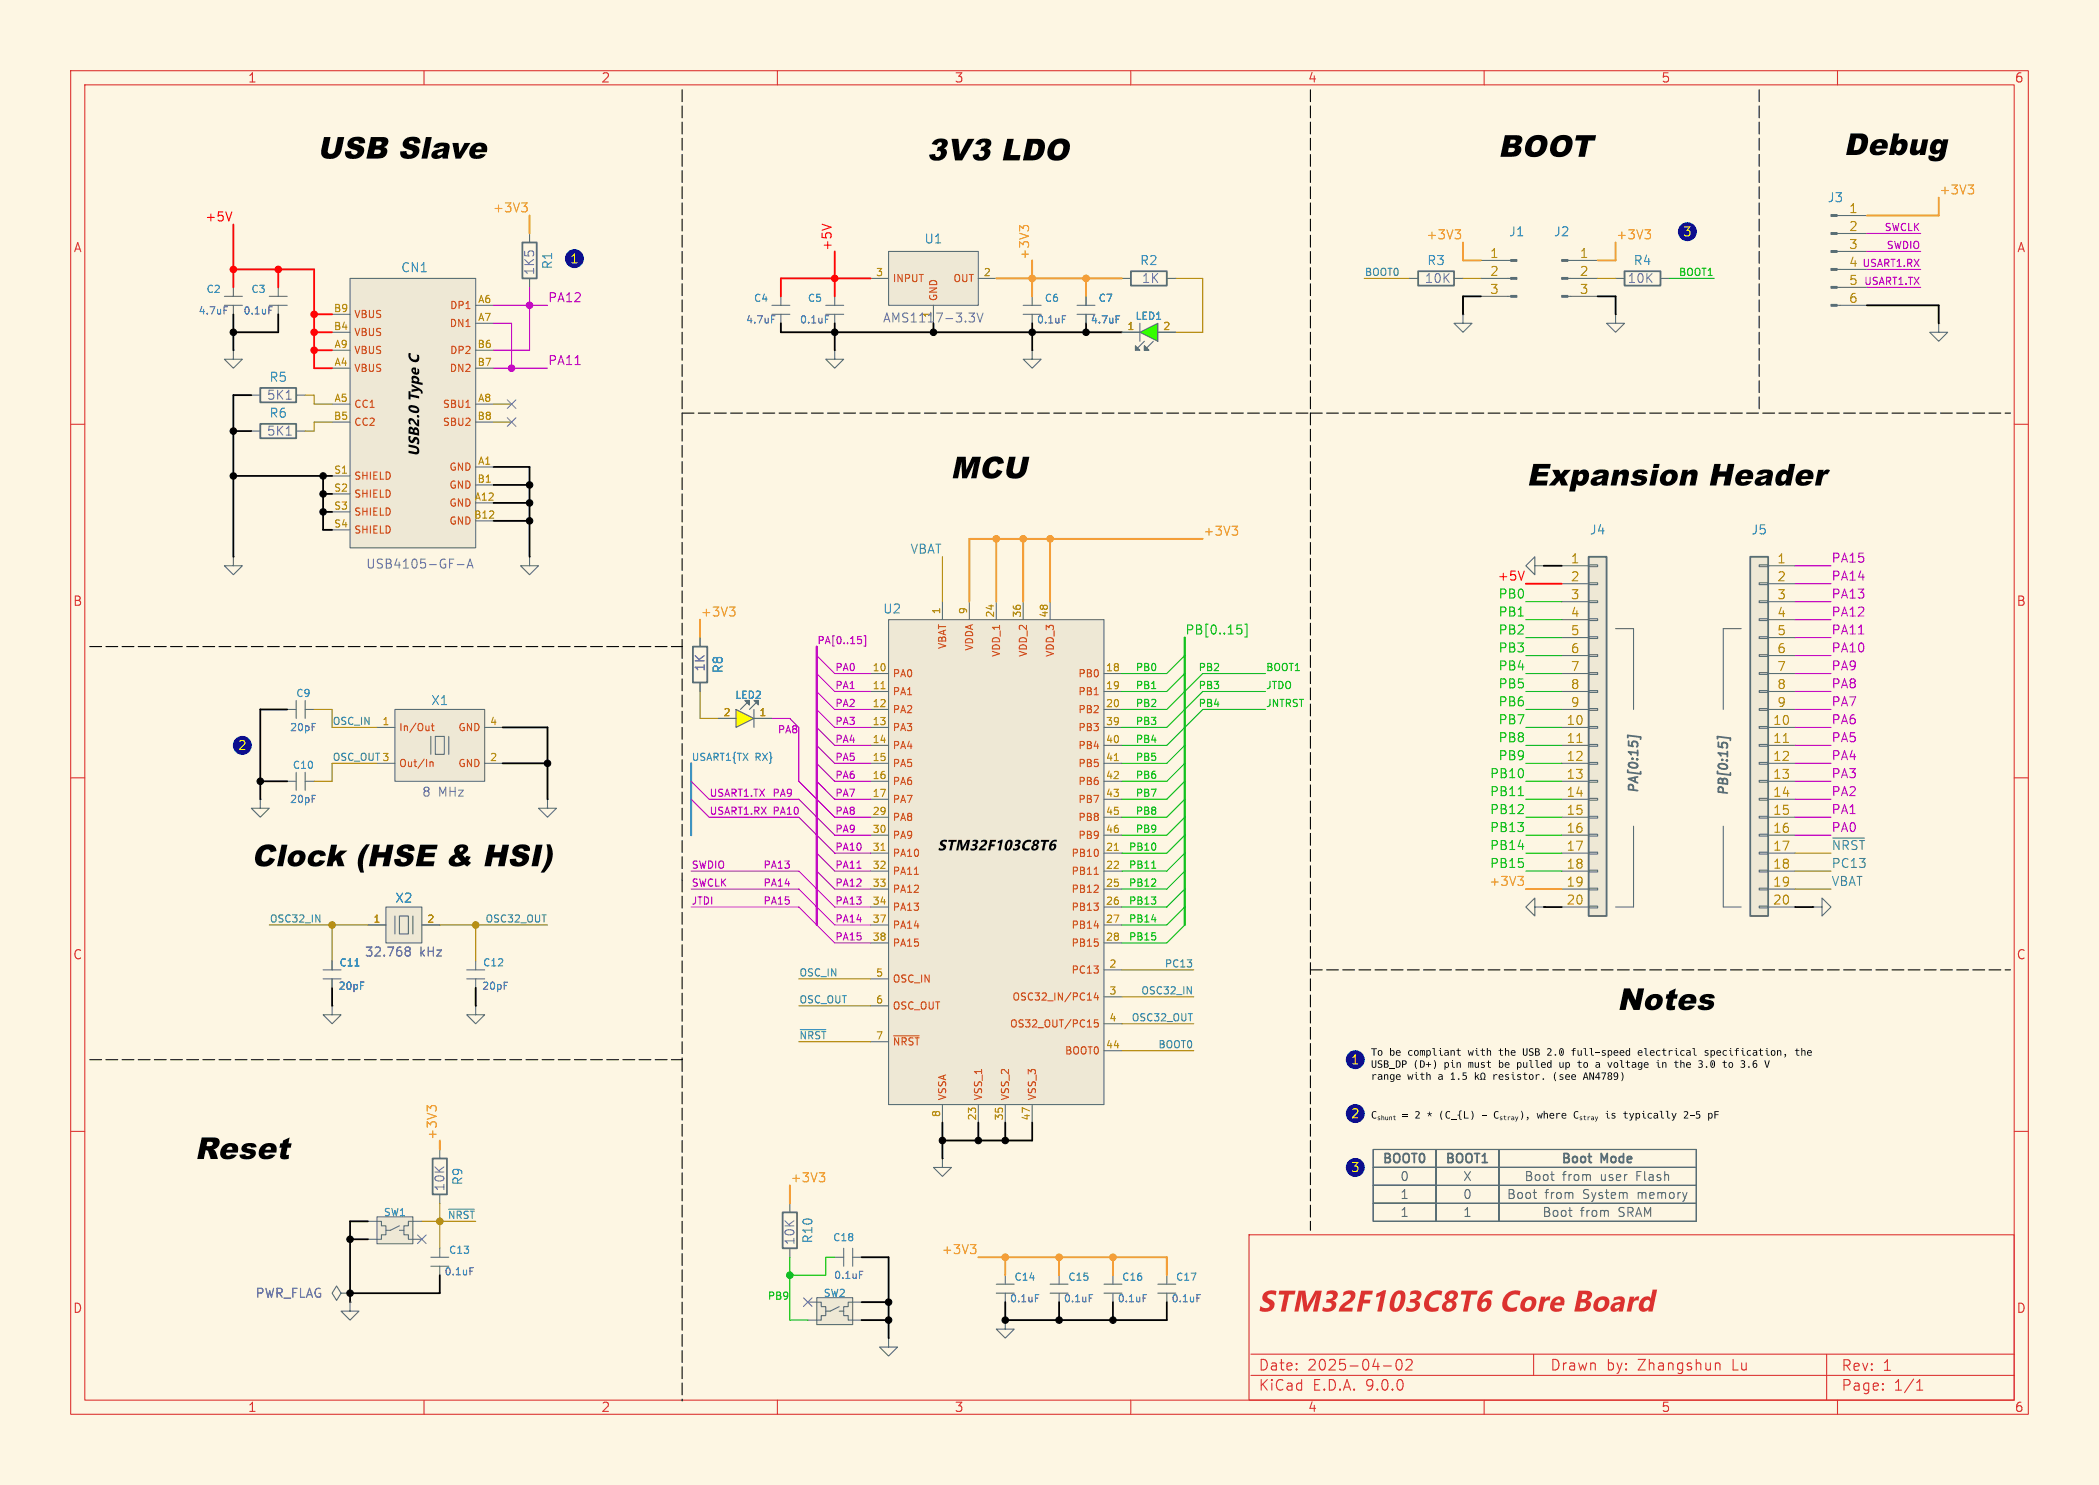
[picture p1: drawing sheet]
<svg xmlns="http://www.w3.org/2000/svg" width="297mm" height="210mm" viewBox="0 0 297 210" stroke-linecap="round" stroke-linejoin="round" font-family="sans-serif">
<defs><g id="words">
<g font-size="4.2">
<text x="216" y="70.4">Expansion</text>
<text x="27.6" y="165.7">Reset</text>
</g>
<text font-size="4.2" fill="#dc322f" x="178" y="187">STM32F103C8T6CoreBoard</text>
<g font-size="2.1">
<text x="60.1" y="64.5" transform="rotate(-90 60.1 64.5)">USB2.0TypeC</text>
<text x="132.7" y="121.1">STM32F103C8T6</text>
</g>
<g font-size="2.1" fill="#dc322f">
<text x="178" y="196.9">KiCad</text>
<text x="178" y="194">Date:</text>
<text x="185" y="194">2025-04-02</text>
<text x="185.7" y="196.9">E.D.A.</text>
<text x="193.3" y="196.9">9.0.0</text>
<text x="219.3" y="194">Drawn</text>
<text x="227.3" y="194">by:</text>
<text x="231.8" y="194">Zhangshun</text>
<text x="245.2" y="194">Lu</text>
<text x="260.5" y="194.1">Rev:</text>
<text x="260.5" y="196.9">Page:</text>
<text x="266.4" y="194.1">1</text>
<text x="268" y="196.9">1/1</text>
</g>
<g font-size="1.8" fill="#dc322f">
<text x="35" y="11.9">1</text>
<text x="85" y="11.9">2</text>
<text x="135" y="11.9">3</text>
<text x="185" y="11.9">4</text>
<text x="235" y="11.9">5</text>
<text x="285" y="11.9">6</text>
<text x="10.3" y="35.9">A</text>
<text x="285.3" y="35.9">A</text>
<text x="10.3" y="85.9">B</text>
<text x="285.3" y="85.9">B</text>
<text x="10.3" y="135.9">C</text>
<text x="285.3" y="135.9">C</text>
<text x="10.3" y="185.9">D</text>
<text x="285.3" y="185.9">D</text>
<text x="35" y="199.9">1</text>
<text x="85" y="199.9">2</text>
<text x="135" y="199.9">3</text>
<text x="185" y="199.9">4</text>
<text x="235" y="199.9">5</text>
<text x="285" y="199.9">6</text>
</g>
<g font-size="1.8" fill="#268bd2">
<text x="258.5" y="28.8">J3</text>
<text x="130.7" y="34.6">U1</text>
<text x="213.4" y="33.6">J1</text>
<text x="219.8" y="33.6">J2</text>
<text x="56.7" y="38.7">CN1</text>
<text x="78.3" y="38.2" transform="rotate(-90 78.3 38.2)">R1</text>
<text x="161.2" y="37.7">R2</text>
<text x="201.9" y="37.7">R3</text>
<text x="231.1" y="37.7">R4</text>
<text x="38" y="54.2">R5</text>
<text x="38" y="59.3">R6</text>
<text x="224.9" y="75.8">J4</text>
<text x="247.7" y="75.8">J5</text>
<text x="124.9" y="87">U2</text>
<text x="102.5" y="95.3" transform="rotate(-90 102.5 95.3)">R8</text>
<text x="60.9" y="99.9">X1</text>
<text x="55.8" y="127.9">X2</text>
<text x="65.6" y="167.7" transform="rotate(-90 65.6 167.7)">R9</text>
<text x="115.2" y="175.9" transform="rotate(-90 115.2 175.9)">R10</text>
</g>
<g font-size="1.8" fill="#f90">
<text x="274.3" y="27.6">+3V3</text>
<text x="69.6" y="30.1">+3V3</text>
<text x="201.7" y="33.9">+3V3</text>
<text x="228.6" y="33.9">+3V3</text>
<text x="145.7" y="36.8" transform="rotate(-90 145.7 36.8)">+3V3</text>
<text x="170.2" y="75.9">+3V3</text>
<text x="99.1" y="87.3">+3V3</text>
<text x="210.6" y="125.4">+3V3</text>
<text x="61.9" y="161.3" transform="rotate(-90 61.9 161.3)">+3V3</text>
<text x="111.8" y="167.3">+3V3</text>
<text x="133.1" y="177.5">+3V3</text>
</g>
<g font-size="1.8" fill="#f00">
<text x="28.9" y="31.4">+5V</text>
<text x="117.8" y="35.6" transform="rotate(-90 117.8 35.6)">+5V</text>
<text x="211.8" y="82.2">+5V</text>
</g>
<g font-size="1.8" fill="#ff0">
<text x="238.1" y="33.6">3</text>
<text x="80.6" y="37.4">1</text>
<text x="33.6" y="106.3">2</text>
<text x="191.1" y="150.7">1</text>
<text x="191.1" y="158.3">2</text>
<text x="191.1" y="166">3</text>
</g>
<g font-size="1.8" fill="#b58900">
<text x="261.5" y="30.2">1</text>
<text x="261.5" y="32.8">2</text>
<text x="261.5" y="35.3">3</text>
<text x="210.7" y="36.6">1</text>
<text x="210.7" y="39.1">2</text>
<text x="210.7" y="41.7">3</text>
<text x="223.4" y="36.6">1</text>
<text x="223.4" y="39.1">2</text>
<text x="223.4" y="41.7">3</text>
<text x="261.5" y="37.8">4</text>
<text x="261.5" y="40.4">5</text>
<text x="261.5" y="42.9">6</text>
<text x="222.2" y="79.8">1</text>
<text x="222.2" y="82.3">2</text>
<text x="251.4" y="79.8">1</text>
<text x="251.4" y="82.3">2</text>
<text x="222.2" y="84.8">3</text>
<text x="222.2" y="87.4">4</text>
<text x="222.2" y="89.9">5</text>
<text x="251.4" y="84.8">3</text>
<text x="251.4" y="87.4">4</text>
<text x="251.4" y="89.9">5</text>
<text x="222.2" y="92.5">6</text>
<text x="222.2" y="95">7</text>
<text x="251.4" y="92.5">6</text>
<text x="251.4" y="95">7</text>
<text x="222.2" y="97.5">8</text>
<text x="222.2" y="100.1">9</text>
<text x="251.4" y="97.5">8</text>
<text x="251.4" y="100.1">9</text>
<text x="221.6" y="102.6">10</text>
<text x="221.6" y="105.2">11</text>
<text x="221.6" y="107.7">12</text>
<text x="250.8" y="102.6">10</text>
<text x="250.8" y="105.2">11</text>
<text x="250.8" y="107.7">12</text>
<text x="221.6" y="110.2">13</text>
<text x="221.6" y="112.8">14</text>
<text x="250.8" y="110.2">13</text>
<text x="250.8" y="112.8">14</text>
<text x="221.6" y="115.3">15</text>
<text x="221.6" y="117.9">16</text>
<text x="250.8" y="115.3">15</text>
<text x="250.8" y="117.9">16</text>
<text x="221.6" y="120.4">17</text>
<text x="221.6" y="122.9">18</text>
<text x="221.6" y="125.5">19</text>
<text x="250.8" y="120.4">17</text>
<text x="250.8" y="122.9">18</text>
<text x="250.8" y="125.5">19</text>
<text x="221.6" y="128">20</text>
<text x="250.8" y="128">20</text>
</g>
<g font-size="1.8" fill="#6c71c4">
<text x="75.8" y="39" transform="rotate(-90 75.8 39)">1K5</text>
<text x="161.5" y="40.2">1K</text>
<text x="201.5" y="40.2">10K</text>
<text x="230.2" y="40.2">10K</text>
<text x="124.8" y="45.8">AMS1117-3.3V</text>
<text x="37.7" y="56.7">5K1</text>
<text x="37.7" y="61.8">5K1</text>
<text x="51.7" y="80.6">USB4105-GF-A</text>
<text x="99.9" y="95.1" transform="rotate(-90 99.9 95.1)">1K</text>
<text x="59.6" y="112.9">8</text>
<text x="62" y="112.9">MHz</text>
<text x="51.5" y="135.5">32.768</text>
<text x="59.4" y="135.5">kHz</text>
<text x="63.1" y="168.6" transform="rotate(-90 63.1 168.6)">10K</text>
<text x="112.6" y="176.2" transform="rotate(-90 112.6 176.2)">10K</text>
<text x="36.1" y="183.7">PWR_FLAG</text>
</g>
<g font-size="1.8" fill="#c200c2">
<text x="77.5" y="42.8">PA12</text>
<text x="77.5" y="51.7">PA11</text>
<text x="259.1" y="82.2">PA14</text>
<text x="259.1" y="79.7">PA15</text>
<text x="259.1" y="89.8">PA11</text>
<text x="259.1" y="84.7">PA13</text>
<text x="259.1" y="87.3">PA12</text>
<text x="259.1" y="94.9">PA9</text>
<text x="259.1" y="92.4">PA10</text>
<text x="259.1" y="97.4">PA8</text>
<text x="259.1" y="100">PA7</text>
<text x="259.1" y="102.5">PA6</text>
<text x="259.1" y="107.6">PA4</text>
<text x="259.1" y="105.1">PA5</text>
<text x="259.1" y="112.7">PA2</text>
<text x="259.1" y="110.1">PA3</text>
<text x="259.1" y="117.8">PA0</text>
<text x="259.1" y="115.2">PA1</text>
</g>
<g font-size="1.8" fill="#2aa198">
<text x="128.7" y="78.4">VBAT</text>
<text x="259.1" y="120.3">~{NRST}</text>
<text x="259.1" y="122.8">PC13</text>
<text x="259.1" y="125.4">VBAT</text>
</g>
<g font-size="1.8" fill="#00c200">
<text x="167.6" y="89.8">PB[0..15]</text>
<text x="211.9" y="87.3">PB1</text>
<text x="211.9" y="89.8">PB2</text>
<text x="211.9" y="84.7">PB0</text>
<text x="211.9" y="94.9">PB4</text>
<text x="211.9" y="92.4">PB3</text>
<text x="211.9" y="97.4">PB5</text>
<text x="211.9" y="100">PB6</text>
<text x="211.9" y="102.5">PB7</text>
<text x="211.9" y="107.6">PB9</text>
<text x="211.9" y="105.1">PB8</text>
<text x="210.7" y="112.7">PB11</text>
<text x="210.7" y="110.1">PB10</text>
<text x="210.7" y="115.2">PB12</text>
<text x="210.7" y="117.8">PB13</text>
<text x="210.7" y="120.3">PB14</text>
<text x="210.7" y="122.8">PB15</text>
</g>
<g font-size="1.8" fill="#586e75">
<text x="232.2" y="112.4" transform="rotate(-90 232.2 112.4)">PA[0:15]</text>
<text x="244.9" y="112.7" transform="rotate(-90 244.9 112.7)">PB[0:15]</text>
<text x="195.4" y="164.8">BOOT0</text>
<text x="198" y="167.2">0</text>
<text x="204.3" y="164.8">BOOT1</text>
<text x="206.9" y="167.2">X</text>
<text x="215.6" y="167.2">Boot</text>
<text x="220.8" y="164.8">Boot</text>
<text x="221.1" y="167.2">from</text>
<text x="226.5" y="164.8">Mode</text>
<text x="226.6" y="167.2">user</text>
<text x="231.8" y="167.2">Flash</text>
<text x="198" y="169.8">1</text>
<text x="198" y="172.3">1</text>
<text x="206.9" y="169.8">0</text>
<text x="206.9" y="172.3">1</text>
<text x="213.1" y="169.8">Boot</text>
<text x="218.2" y="172.3">Boot</text>
<text x="218.6" y="169.8">from</text>
<text x="223.6" y="172.3">from</text>
<text x="224.1" y="169.8">System</text>
<text x="229.1" y="172.3">SRAM</text>
<text x="232" y="169.8">memory</text>
</g>
<g font-size="1.4" fill="#c200c2">
<text x="266.5" y="32.7">SWCLK</text>
<text x="266.8" y="35.3">SWDIO</text>
<text x="263.4" y="37.8">USART1.RX</text>
<text x="263.6" y="40.4">USART1.TX</text>
<text x="115.6" y="91.2">PA[0..15]</text>
<text x="118.1" y="95">PA0</text>
<text x="118.1" y="100.1">PA2</text>
<text x="118.1" y="97.5">PA1</text>
<text x="109.9" y="104.1">PA8</text>
<text x="118.1" y="107.7">PA5</text>
<text x="118.1" y="105.1">PA4</text>
<text x="118.1" y="102.6">PA3</text>
<text x="100.3" y="112.8">USART1.TX</text>
<text x="109.2" y="112.8">PA9</text>
<text x="118.1" y="112.8">PA7</text>
<text x="118.1" y="110.2">PA6</text>
<text x="100.3" y="115.3">USART1.RX PA10</text>
<text x="118.1" y="117.8">PA9</text>
<text x="118.1" y="115.3">PA8</text>
<text x="97.8" y="122.9">SWDIO</text>
<text x="97.8" y="125.5">SWCLK</text>
<text x="107.9" y="125.5">PA14</text>
<text x="107.9" y="122.9">PA13</text>
<text x="118.1" y="125.5">PA12</text>
<text x="118.1" y="122.9">PA11</text>
<text x="118.1" y="120.4">PA10</text>
<text x="97.8" y="128">JTDI</text>
<text x="107.9" y="128">PA15</text>
<text x="118.1" y="128">PA13</text>
<text x="118.1" y="130.5">PA14</text>
<text x="118.1" y="133.1">PA15</text>
</g>
<g font-size="1.4" fill="#268bd2">
<text x="29.1" y="41.6">C2</text>
<text x="35.5" y="41.6">C3</text>
<text x="106.6" y="42.9">C4</text>
<text x="114.2" y="42.9">C5</text>
<text x="147.7" y="42.9">C6</text>
<text x="155.3" y="42.9">C7</text>
<text x="160.6" y="45.4">LED1</text>
<text x="41.8" y="98.8">C9</text>
<text x="103.9" y="99">LED2</text>
<text x="97.8" y="107.7">USART1{TX</text>
<text x="106.9" y="107.7">RX}</text>
<text x="41.3" y="108.9">C10</text>
<text x="47.9" y="136.9">C11</text>
<text x="68.2" y="136.9">C12</text>
<text x="54.2" y="172.2">SW1</text>
<text x="63.4" y="177.5">C13</text>
<text x="117.8" y="175.7">C18</text>
<text x="116.4" y="183.6">SW2</text>
<text x="143.4" y="181.3">C14</text>
<text x="151.1" y="181.3">C15</text>
<text x="158.7" y="181.3">C16</text>
<text x="166.3" y="181.3">C17</text>
</g>
<g font-size="1.4" fill="#b58900">
<text x="123.8" y="39.1">3</text>
<text x="139.1" y="39.1">2</text>
<text x="47.1" y="44.2">B9</text>
<text x="47.1" y="46.7">B4</text>
<text x="67.5" y="42.9">A6</text>
<text x="67.5" y="45.5">A7</text>
<text x="159.4" y="46.7">1</text>
<text x="164.5" y="46.7">2</text>
<text x="47.2" y="49.3">A9</text>
<text x="47.2" y="51.8">A4</text>
<text x="67.5" y="49.3">B6</text>
<text x="67.5" y="51.8">B7</text>
<text x="47.1" y="59.4">B5</text>
<text x="47.2" y="56.9">A5</text>
<text x="67.5" y="59.4">B8</text>
<text x="67.5" y="56.9">A8</text>
<text x="67.5" y="65.8">A1</text>
<text x="47.2" y="67.1">S1</text>
<text x="47.2" y="69.6">S2</text>
<text x="67" y="70.9">A12</text>
<text x="67.5" y="68.3">B1</text>
<text x="47.2" y="72.1">S3</text>
<text x="47.2" y="74.7">S4</text>
<text x="67" y="73.4">B12</text>
<text x="133.1" y="87" transform="rotate(-90 133.1 87)">1</text>
<text x="136.9" y="87" transform="rotate(-90 136.9 87)">9</text>
<text x="140.7" y="87.5" transform="rotate(-90 140.7 87.5)">24</text>
<text x="144.5" y="87.5" transform="rotate(-90 144.5 87.5)">36</text>
<text x="148.3" y="87.5" transform="rotate(-90 148.3 87.5)">48</text>
<text x="123.4" y="95">10</text>
<text x="156.4" y="95">18</text>
<text x="102.3" y="101.3">2</text>
<text x="107.3" y="101.3">1</text>
<text x="123.4" y="97.5">11</text>
<text x="123.4" y="100.1">12</text>
<text x="156.4" y="97.5">19</text>
<text x="156.4" y="100.1">20</text>
<text x="54" y="102.6">1</text>
<text x="69.2" y="107.7">2</text>
<text x="69.2" y="102.6">4</text>
<text x="123.4" y="102.6">13</text>
<text x="123.4" y="105.2">14</text>
<text x="123.4" y="107.7">15</text>
<text x="156.4" y="102.6">39</text>
<text x="156.4" y="105.2">40</text>
<text x="156.4" y="107.7">41</text>
<text x="123.4" y="110.2">16</text>
<text x="123.4" y="112.8">17</text>
<text x="156.4" y="110.2">42</text>
<text x="156.4" y="112.8">43</text>
<text x="123.4" y="115.3">29</text>
<text x="123.4" y="117.9">30</text>
<text x="156.4" y="115.3">45</text>
<text x="156.4" y="117.9">46</text>
<text x="123.4" y="120.4">31</text>
<text x="123.4" y="122.9">32</text>
<text x="123.4" y="125.5">33</text>
<text x="156.4" y="120.4">21</text>
<text x="156.4" y="122.9">22</text>
<text x="156.4" y="125.5">25</text>
<text x="52.7" y="130.6">1</text>
<text x="60.3" y="130.6">2</text>
<text x="123.4" y="128">34</text>
<text x="123.4" y="130.6">37</text>
<text x="156.4" y="128">26</text>
<text x="156.4" y="130.6">27</text>
<text x="123.4" y="133.1">38</text>
<text x="156.4" y="133.1">28</text>
<text x="156.9" y="136.9">2</text>
<text x="123.8" y="138.2">5</text>
<text x="123.8" y="142">6</text>
<text x="156.9" y="140.7">3</text>
<text x="123.8" y="147.1">7</text>
<text x="156.4" y="148.3">44</text>
<text x="156.9" y="144.5">4</text>
<text x="133.1" y="158.1" transform="rotate(-90 133.1 158.1)">8</text>
<text x="138.2" y="158.6" transform="rotate(-90 138.2 158.6)">23</text>
<text x="142" y="158.6" transform="rotate(-90 142 158.6)">35</text>
<text x="145.8" y="158.6" transform="rotate(-90 145.8 158.6)">47</text>
</g>
<g font-size="1.4" fill="#cb4b16">
<text x="126.2" y="40.1">INPUT</text>
<text x="134.8" y="40.1">OUT</text>
<text x="50" y="45.2">VBUS</text>
<text x="50" y="47.7">VBUS</text>
<text x="63.5" y="46.5">DN1</text>
<text x="63.5" y="43.9">DP1</text>
<text x="132.8" y="42.7" transform="rotate(-90 132.8 42.7)">GND</text>
<text x="50" y="50.3">VBUS</text>
<text x="50" y="52.8">VBUS</text>
<text x="63.5" y="52.8">DN2</text>
<text x="63.5" y="50.3">DP2</text>
<text x="50" y="57.9">CC1</text>
<text x="62.5" y="57.9">SBU1</text>
<text x="50" y="60.4">CC2</text>
<text x="62.5" y="60.4">SBU2</text>
<text x="50" y="68">SHIELD</text>
<text x="50" y="70.6">SHIELD</text>
<text x="63.5" y="66.8">GND</text>
<text x="63.5" y="69.3">GND</text>
<text x="63.5" y="71.9">GND</text>
<text x="50" y="73.1">SHIELD</text>
<text x="50" y="75.7">SHIELD</text>
<text x="63.5" y="74.4">GND</text>
<text x="126.2" y="96">PA0</text>
<text x="134.1" y="91.9" transform="rotate(-90 134.1 91.9)">VBAT</text>
<text x="137.9" y="92.2" transform="rotate(-90 137.9 92.2)">VDDA</text>
<text x="141.7" y="93" transform="rotate(-90 141.7 93)">VDD_1</text>
<text x="145.5" y="93" transform="rotate(-90 145.5 93)">VDD_2</text>
<text x="149.3" y="93" transform="rotate(-90 149.3 93)">VDD_3</text>
<text x="152.4" y="96">PB0</text>
<text x="126.2" y="98.5">PA1</text>
<text x="126.2" y="101.1">PA2</text>
<text x="152.4" y="98.5">PB1</text>
<text x="152.4" y="101.1">PB2</text>
<text x="56.4" y="103.6">In/Out</text>
<text x="64.7" y="103.6">GND</text>
<text x="126.2" y="103.6">PA3</text>
<text x="126.2" y="106.1">PA4</text>
<text x="152.4" y="103.6">PB3</text>
<text x="152.4" y="106.1">PB4</text>
<text x="56.4" y="108.7">Out/In</text>
<text x="64.7" y="108.7">GND</text>
<text x="126.2" y="108.7">PA5</text>
<text x="126.2" y="111.2">PA6</text>
<text x="126.2" y="113.8">PA7</text>
<text x="152.4" y="108.7">PB5</text>
<text x="152.4" y="111.2">PB6</text>
<text x="152.4" y="113.8">PB7</text>
<text x="126.2" y="116.3">PA8</text>
<text x="126.2" y="118.8">PA9</text>
<text x="152.4" y="116.3">PB8</text>
<text x="152.4" y="118.8">PB9</text>
<text x="126.2" y="121.4">PA10</text>
<text x="126.2" y="123.9">PA11</text>
<text x="151.5" y="121.4">PB10</text>
<text x="151.5" y="123.9">PB11</text>
<text x="126.2" y="126.5">PA12</text>
<text x="126.2" y="129">PA13</text>
<text x="126.2" y="131.5">PA14</text>
<text x="151.5" y="126.5">PB12</text>
<text x="151.5" y="129">PB13</text>
<text x="151.5" y="131.5">PB14</text>
<text x="126.2" y="134.1">PA15</text>
<text x="151.5" y="134.1">PB15</text>
<text x="151.5" y="137.9">PC13</text>
<text x="126.2" y="139.2">OSC_IN</text>
<text x="126.2" y="143">OSC_OUT</text>
<text x="143.1" y="141.7">OSC32_IN/PC14</text>
<text x="126.2" y="148.1">~{NRST}</text>
<text x="142.8" y="145.5">OS32_OUT/PC15</text>
<text x="150.6" y="149.3">BOOT0</text>
<text x="134.1" y="155.7" transform="rotate(-90 134.1 155.7)">VSSA</text>
<text x="139.2" y="155.7" transform="rotate(-90 139.2 155.7)">VSS_1</text>
<text x="143" y="155.7" transform="rotate(-90 143 155.7)">VSS_2</text>
<text x="146.8" y="155.7" transform="rotate(-90 146.8 155.7)">VSS_3</text>
</g>
<g font-size="1.4" fill="#2aa198">
<text x="193" y="39.1">BOOT0</text>
<text x="47" y="102.6">OSC_IN</text>
<text x="47" y="107.7">OSC_OUT3</text>
<text x="38.1" y="130.5">OSC32_IN</text>
<text x="68.6" y="130.5">OSC32_OUT</text>
<text x="164.7" y="136.9">PC13</text>
<text x="113" y="142">OSC_OUT</text>
<text x="113" y="138.2">OSC_IN</text>
<text x="161.4" y="140.7">OSC32_IN</text>
<text x="113" y="147">~{NRST}</text>
<text x="160" y="144.5">OSC32_OUT</text>
<text x="163.8" y="148.3">BOOT0</text>
<text x="63.2" y="172.4">~{NRST}</text>
</g>
<g font-size="1.4" fill="#00c200">
<text x="237.4" y="39.1">BOOT1</text>
<text x="160.6" y="95">PB0</text>
<text x="169.5" y="95">PB2</text>
<text x="179.1" y="95">BOOT1</text>
<text x="160.6" y="100.1">PB2</text>
<text x="160.6" y="97.5">PB1</text>
<text x="169.5" y="97.5">PB3</text>
<text x="169.5" y="100.1">PB4</text>
<text x="179.1" y="100.1">JNTRST</text>
<text x="179.1" y="97.5">JTDO</text>
<text x="160.6" y="102.6">PB3</text>
<text x="160.6" y="107.7">PB5</text>
<text x="160.6" y="105.1">PB4</text>
<text x="160.6" y="112.8">PB7</text>
<text x="160.6" y="110.2">PB6</text>
<text x="160.6" y="115.3">PB8</text>
<text x="160.6" y="117.8">PB9</text>
<text x="159.6" y="120.4">PB10</text>
<text x="159.6" y="122.9">PB11</text>
<text x="159.6" y="125.5">PB12</text>
<text x="159.6" y="128">PB13</text>
<text x="159.6" y="130.5">PB14</text>
<text x="159.6" y="133.1">PB15</text>
<text x="108.5" y="183.9">PB9</text>
</g>
<g font-size="1.4" fill="#4037ff">
<text x="28" y="44.7">4.7uF</text>
<text x="34.3" y="44.7">0.1uF</text>
<text x="105.5" y="45.9">4.7uF</text>
<text x="113.1" y="45.9">0.1uF</text>
<text x="146.6" y="45.9">0.1uF</text>
<text x="154.2" y="45.9">4.7uF</text>
<text x="40.9" y="103.6">20pF</text>
<text x="40.9" y="113.8">20pF</text>
<text x="47.8" y="140.2">20pF</text>
<text x="68.1" y="140.2">20pF</text>
<text x="62.8" y="180.6">0.1uF</text>
<text x="117.9" y="181.1">0.1uF</text>
<text x="142.8" y="184.4">0.1uF</text>
<text x="150.4" y="184.4">0.1uF</text>
<text x="158" y="184.4">0.1uF</text>
<text x="165.7" y="184.4">0.1uF</text>
</g>
<text font-size="1.4" fill="#6c71c4" x="131.8" y="45.1" transform="rotate(-90 131.8 45.1)">1</text>
<g font-size="1.4">
<text x="199.1" y="149.9">compliant</text>
<text x="231.6" y="149.9">electrical</text>
<text x="204.3" y="151.6">pin</text>
<text x="207.7" y="151.6">must</text>
<text x="240.2" y="151.6">3.0</text>
<text x="194" y="158.8">C_{shunt}2 *</text>
<text x="211.3" y="158.8">C_{stray}),where</text>
<text x="222.6" y="158.8">C_{stray}</text>
</g>
</g></defs>
<path d="M0 0h297v210h-297z" fill="#fdf6e3" stroke="#fdf6e3" stroke-width=".14"/>
<g fill="none" stroke="#dc322f" stroke-width=".15">
<path d="M10 10h277v190h-277zM12 12h273v186h-273zM60 10v2M110 10v2M160 10v2M210 10v2M260 10v2M10 60h2M285 60h2M10 110h2M285 110h2M10 160h2"/>
<path d="M176.7 174.6h108.3v23.4h-108.3zM285 160h2M60 198v2M110 198v2M160 198v2M177 194.5h108M177 191.5h108M210 198v2M260 198v2M266.4 196.5h.1l-.1 .1M266.4 195.7h.1l-.1 .1M271.2 196.6h.9"/>
<path d="M271.2 195.5l.4-.4v1.5"/>
</g>
<g fill="#dc322f">
<path d="M194.8 182.9l1-.4h.3l-.6 3h-.6l.5-2.3-.7 .3z"/>
<path d="M232.3 183.6a.74 .74 0 0 1 1.3 0l.2-1.2h.7l-.7 3.1h-.6l.1-.3a.75 .75 0 0 1-1 .3 .75 .75 0 0 1-.4-.9h.6a.42 .42 0 0 0 .5 .4 .42 .42 0 0 0 .4-.4 .45 .45 0 0 0 .1-.5 .45 .45 0 0 0-.5-.3l-.3 .3-.2 .5h-.6l.2-.6z"/>
</g>
<path d="M195.7 193.2h1.2M197.7 192.4a.36 .36 0 0 1 .3-.2 .36 .36 0 0 1 .3 .3 .77 .77 0 0 1-.4 1.2 .91 .91 0 0 1-.2-1.3zM199 192.4l.2-.2 .5 .1a.41 .41 0 0 1 0 .6l-.8 .8h.9M217 191.5v3M242.8 192.8l.1-.1 .4 .1 .1 .9M258.5 191.5v6.5" fill="none" stroke="#dc322f" stroke-width=".15"/>
<g fill="#00f" stroke="#00f" stroke-width=".14">
<circle cx="34.3" cy="105.4" r="1.27"/>
<circle cx="191.8" cy="165.1" r="1.27"/>
<circle cx="238.8" cy="32.8" r="1.27"/>
<circle cx="191.8" cy="157.5" r="1.27"/>
<circle cx="81.3" cy="36.6" r="1.27"/>
<circle cx="191.8" cy="149.9" r="1.27"/>
</g>
<path d="M229.9 38.4h5v2h-5zM61.2 163.8h2v5.1h-2z" fill="none" stroke="#586e75" stroke-width=".25"/>
<g fill="none" stroke="#586e75" stroke-width=".15">
<path d="M221.8 39.4h4.3M221.8 36.8h4.3M228.6 39.4h1.3M234.9 39.4h1.3M259.9 30.5h4.3M259.9 33h4.3M259.9 35.6h4.3M259.9 38.1h4.3M31.7 43.2h2.6M31.7 41.9h2.6M33 40.6v1.3M33 43.2v1.3"/>
<path d="M38.1 43.2h2.5M38.1 41.9h2.5M39.4 40.6v1.3M39.4 43.2v1.3M207 44.5v1.2h-1.3l1.3 1.3 1.3-1.3h-1.3M207 44.5h.1M221.8 41.9h4.3M228.6 44.5v1.2h-1.3l1.3 1.3 1.3-1.3h-1.3M228.6 44.5h.1M259.9 40.6h4.3M259.9 43.2h4.3M61 179.1h2.5"/>
<path d="M61 177.8h2.5M62.2 162.6v1.2M62.2 168.9v1.3M62.2 176.5v1.3M62.2 179.1v1.2M49.5 184.2v1.2h-1.2l1.2 1.3 1.3-1.3h-1.3M49.5 184.2h.1"/>
</g>
<path d="M31.7 43.4h.5M38.1 43.4h.4M66.5 179.3h.5" fill="none" stroke="#4037ff" stroke-width=".15"/>
<g fill="#586e75" stroke="#586e75" stroke-width=".15">
<path d="M259.1 30.4h.8v.2h-.8z"/>
<path d="M259.1 32.9h.8v.2h-.8z"/>
<path d="M259.1 35.4h.8v.3h-.8z"/>
<path d="M259.1 38h.8v.2h-.8z"/>
<path d="M259.1 40.5h.8v.3h-.8z"/>
<path d="M259.1 43.1h.8v.2h-.8z"/>
<path d="M221 36.7h.8v.3h-.8z"/>
<path d="M221 39.2h.8v.3h-.8z"/>
<path d="M221 41.8h.8v.2h-.8z"/>
</g>
<path d="M53.3 172.1h5.1v3.8h-5.1z" fill="#eee8d5"/>
<g fill="none" stroke="#586e75" stroke-width=".15">
<path d="M209.5 36.8h4.3M209.5 39.4h4.3M118.1 49.5v1.3h1.3l-1.3 1.3-1.3-1.3h1.3M118.1 49.5h.1M209.5 41.9h4.3M274.3 45.7v1.3h-1.3l1.3 1.3 1.3-1.3h-1.3M274.3 45.7h.1M256.5 128.3h1.3v-1.3l1.3 1.3-1.3 1.2v-1.2M256.5 128.3h.1M52.1 172.7h1.9v.7h.6v1.2h-.6v.7h-1.9M53.3 172.1h5.1v3.8h-5.1zM56.5 173.4l-1.3 .6h-.6"/>
<path d="M56.5 174h.6M59.7 172.7h-1.9v.7h-.7v1.2h.7v.7h1.9M118.1 177.8h1.3M119.4 176.5v2.6M120.6 176.5v2.6M120.6 177.8h1.3"/>
</g>
<g fill="#586e75" stroke="#586e75" stroke-width=".15">
<path d="M213.8 36.7h.8v.3h-.8z"/>
<path d="M213.8 39.2h.8v.3h-.8z"/>
<path d="M213.8 41.8h.8v.2h-.8z"/>
</g>
<path d="M121.6 179.8h.5" fill="none" stroke="#4037ff" stroke-width=".15"/>
<path d="M125.7 87.6h30.5v68.6h-30.5z" fill="#eee8d5"/>
<g fill="none" stroke="#586e75" stroke-width=".15">
<path d="M33 49.5v1.3h1.3l-1.3 1.3-1.3-1.3h1.3M33 49.5h.1M146 49.5v1.3h-1.2l1.2 1.3 1.3-1.3h-1.3M146 49.5h.1M123.2 95.3h2.5M123.2 97.8h2.5M125.7 87.6h30.5v68.6h-30.5zM133.3 85.1v2.5M137.2 85.1v2.5M141 85.1v2.5M144.8 85.1v2.5M148.6 85.1v2.5"/>
<path d="M156.2 95.3h2.5M156.2 97.8h2.5M123.2 100.3h2.5M123.2 102.9h2.5M123.2 105.4h2.5M123.2 108h2.5M123.2 110.5h2.5M123.2 113h2.5M123.2 115.6h2.5M123.2 118.1h2.5M156.2 100.3h2.5M156.2 102.9h2.5"/>
<path d="M156.2 105.4h2.5M156.2 108h2.5M156.2 110.5h2.5M156.2 113h2.5M156.2 115.6h2.5M156.2 118.1h2.5M123.2 120.7h2.5M123.2 123.2h2.5M123.2 125.7h2.5M123.2 128.3h2.5M123.2 130.8h2.5M123.2 133.4h2.5"/>
<path d="M123.2 138.4h2.5M156.2 120.7h2.5M156.2 123.2h2.5M156.2 125.7h2.5M156.2 128.3h2.5M156.2 130.8h2.5M156.2 133.4h2.5M156.2 137.2h2.5M123.2 142.2h2.5M123.2 147.3h2.5M133.3 156.2v2.6M138.4 156.2v2.6"/>
<path d="M142.2 156.2v2.6M146 156.2v2.6M156.2 141h2.5M156.2 144.8h2.5M156.2 148.6h2.5"/>
</g>
<path d="M141.2 119l.7-.3-.3 1.6h-.3l.2-1.2-.3 .1z" fill="#000"/>
<path d="M124.7 97.4h.5M157.7 107.6h.6M124.7 120.3h.5M157.7 120.3h.6" fill="none" stroke="#b58900" stroke-width=".15"/>
<g fill="none" stroke="#cb4b16" stroke-width=".15">
<path d="M154.8 98.3h.6M129.4 123.7h.6M154.8 126.2h.6M154.8 127.7h.6l-.3 .4M154.8 123.7h.6M154.8 130.9h.7M155.4 120.3v.6M155.4 125.3v.3M155.4 128.2v.4M155.4 133.3v.4M126.4 146.5h3.7M153.9 141.4h.5"/>
<path d="M155.1 140.4l-.3 .7h.7M155.3 140.8v.6M155.4 144.2h-.5l-.1 .5 .2-.1 .3 .1 .1 .1v.3l-.2 .1-.4-.1"/>
</g>
<path d="M115.6 183.5h5v3.8h-5z" fill="#eee8d5"/>
<path d="M158.7 39.4h1.3M165.1 39.4h1.3M35.6 55.9h1.2M41.9 55.9h1.3M114.3 184.2h1.9v.6h.6v1.3h-.6v.6h-1.9M115.6 183.5h5v3.8h-5zM118.7 184.8l-1.2 .6h-.7M118.7 185.4h.7M121.9 184.2h-1.9v.6h-.6v1.3h.6v.6h1.9" fill="none" stroke="#586e75" stroke-width=".15"/>
<path d="M160 38.4h5.1v2h-5.1zM36.8 54.9h5.1v2h-5.1z" fill="none" stroke="#586e75" stroke-width=".25"/>
<path d="M40.5 56.5h.7" fill="none" stroke="#6c71c4" stroke-width=".15"/>
<path d="M161.3 47l2.5-1.3v2.6z" fill="#0f0"/>
<g fill="none" stroke="#586e75" stroke-width=".15">
<path d="M116.8 44.5h2.6M116.8 43.2h2.6M118.1 41.9v1.3M118.1 44.5v1.2M144.8 44.5h2.5M144.8 43.2h2.5M146 41.9v1.3M146 44.5v1.2M152.4 44.5h2.5M152.4 43.2h2.5M153.7 41.9v1.3M153.7 44.5v1.2"/>
<path d="M158.7 47h2.6M161.3 47l2.5-1.3v2.6zM161.3 45.7v2.6M161.9 48.3l-1.2 1.2M163.2 48.3l-1.3 1.2h.7l-.7-.6v.6M163.8 47h2.6M99.1 90.2v1.2M99.1 96.5v1.3M48.3 182.9l-.7-1-.6 1 .6 1 .7-1h1.2M49.5 182.9h.1M156.2 182.9h2.5M156.2 181.6h2.5"/>
<path d="M157.5 180.3v1.3M157.5 182.9v1.3"/>
</g>
<g fill="#586e75" stroke="#586e75" stroke-width=".15">
<path d="M161.9 48.9l.7 .6h-.7z"/>
<path d="M160.7 48.9l.6 .6h-.6z"/>
</g>
<path d="M116.8 44.7h.5M150.3 44.7h.5M157.9 44.7h.5M161.7 183.1h.5" fill="none" stroke="#4037ff" stroke-width=".15"/>
<path d="M98 91.4h2.1v5.1h-2.1z" fill="none" stroke="#586e75" stroke-width=".25"/>
<path d="M125.7 35.6h12.7v7.6h-12.7z" fill="#eee8d5"/>
<g fill="none" stroke="#586e75" stroke-width=".15">
<path d="M123.2 39.4h2.5M125.7 35.6h12.7v7.6h-12.7zM138.4 39.4h2.6M109.2 44.5h2.6M109.2 43.2h2.6M110.5 41.9v1.3M110.5 44.5v1.2M132.1 43.2v2.5M47 142.2v1.3h-1.3l1.3 1.3 1.3-1.3h-1.3M47 142.2h.1M141 182.9h2.5M141 181.6h2.5"/>
<path d="M142.2 180.3v1.3M142.2 182.9v1.3"/>
</g>
<path d="M137.1 44.3h.8l-.4 .5 .3 .1 .1 .4-.3 .2h-.3M138.2 44.3l.5 1.2 .4-1.2" fill="none" stroke="#6c71c4" stroke-width=".15"/>
<path d="M109.2 44.7h.5M146.5 183.1h.5" fill="none" stroke="#4037ff" stroke-width=".15"/>
<path d="M104.1 100.3l2.6 1.3-2.6 1.3z" fill="#ff0"/>
<path d="M74.9 33v1.3M74.9 39.4v1.2M33 78.7v1.3h1.3l-1.3 1.3-1.3-1.3h1.3M33 78.7h.1M106 99.1v.6l-.6-.6h.6l-1.2 1.2M107.3 99.1l-1.3 1.2M77.5 113v1.3h-1.3l1.3 1.3 1.2-1.3h-1.2M77.5 113h.1M101.6 101.6h2.5M104.1 100.3l2.6 1.3-2.6 1.3zM106.7 100.3v2.6M106.7 101.6h2.5" fill="none" stroke="#586e75" stroke-width=".15"/>
<g fill="#586e75" stroke="#586e75" stroke-width=".15">
<path d="M105.4 99.1h.6v.6z"/>
<path d="M106.7 99.1h.6v.6z"/>
</g>
<path d="M73.9 34.3h2v5.1h-2z" fill="none" stroke="#586e75" stroke-width=".25"/>
<path d="M55.9 100.3h12.7v10.2h-12.7z" fill="#eee8d5"/>
<path d="M53.3 108h2.6M53.3 102.9h2.6M55.9 100.3h12.7v10.2h-12.7zM61 104.1v2.6M61.6 104.1h1.3v2.6h-1.3zM63.5 104.1v2.6M68.6 108h2.5M68.6 102.9h2.5M67.3 142.2v1.3h-1.3l1.3 1.3 1.3-1.3h-1.3M67.3 142.2h.1M111.8 170.2v1.3M111.8 176.5v1.3" fill="none" stroke="#586e75" stroke-width=".15"/>
<path d="M60.8 107.7v.7M60.8 107.8l.2-.1 .2 .1 .1 .6M61 102.7h.4M61.2 102.3v.9l.2 .1" fill="none" stroke="#cb4b16" stroke-width=".15"/>
<path d="M110.7 171.5h2.1v5h-2.1z" fill="none" stroke="#586e75" stroke-width=".25"/>
<path d="M49.5 39.4h17.8v38.1h-17.8z" fill="#eee8d5"/>
<g fill="none" stroke="#586e75" stroke-width=".15">
<path d="M49.5 39.4h17.8v38.1h-17.8zM47 44.5h2.5M47 47h2.5M47 49.5h2.5M47 52.1h2.5M47 57.2h2.5M47 59.7h2.5M67.3 49.5h2.5M67.3 52.1h2.5M67.3 57.2h2.5M67.3 59.7h2.5M67.3 43.2h2.5"/>
<path d="M67.3 45.7h2.5M47 67.3h2.5M47 69.9h2.5M47 72.4h2.5M47 74.9h2.5M67.3 66h2.5M67.3 68.6h2.5M67.3 71.1h2.5M67.3 73.7h2.5M217.2 128.3v-1.3l-1.3 1.3 1.3 1.2v-1.2h1.2M218.4 128.3h.1"/>
</g>
<path d="M65.9 57.6h.6" fill="none" stroke="#cb4b16" stroke-width=".15"/>
<path d="M64.7 79.9h1M66.2 80h.6M66.1 80.3l.4-1.2 .4 1.2" fill="none" stroke="#6c71c4" stroke-width=".15"/>
<path d="M247.6 78.7h2.6v50.8h-2.6z" fill="#eee8d5"/>
<path d="M247.6 78.7h2.6v50.8h-2.6z" fill="none" stroke="#586e75" stroke-width=".25"/>
<g fill="none" stroke="#586e75" stroke-width=".15">
<path d="M248.9 79.9h1.3v.2h-1.3zM41.9 99.1v2.5M43.2 99.1v2.5M248.9 82.4h1.3v.3h-1.3zM248.9 85h1.3v.2h-1.3zM248.9 87.5h1.3v.3h-1.3zM248.9 90h1.3v.3h-1.3zM248.9 92.6h1.3v.2h-1.3zM248.9 95.1h1.3v.3h-1.3zM248.9 97.7h1.3v.2h-1.3zM250.2 80h3.8M250.2 82.6h3.8"/>
<path d="M250.2 85.1h3.8M250.2 87.6h3.8M250.2 90.2h3.8M250.2 92.7h3.8M250.2 95.3h3.8M250.2 97.8h3.8M36.8 113v1.3h-1.2l1.2 1.3 1.3-1.3h-1.3M36.8 113h.1M40.6 100.3h1.3M43.2 100.3h1.2M248.9 100.2h1.3v.3h-1.3zM248.9 102.7h1.3v.3h-1.3z"/>
<path d="M248.9 105.3h1.3v.2h-1.3zM248.9 107.8h1.3v.3h-1.3zM248.9 110.4h1.3v.2h-1.3zM248.9 112.9h1.3v.3h-1.3zM248.9 115.4h1.3v.3h-1.3zM248.9 118h1.3v.2h-1.3zM250.2 100.3h3.8M250.2 102.9h3.8M250.2 105.4h3.8M250.2 108h3.8M250.2 110.5h3.8M250.2 113h3.8"/>
<path d="M250.2 115.6h3.8M250.2 118.1h3.8M248.9 120.5h1.3v.3h-1.3zM248.9 123.1h1.3v.2h-1.3zM248.9 125.6h1.3v.3h-1.3zM248.9 128.1h1.3v.3h-1.3zM250.2 120.7h3.8M250.2 123.2h3.8M250.2 125.7h3.8M250.2 128.3h3.8M133.3 163.8v1.3h1.3l-1.3 1.3-1.2-1.3h1.2M133.3 163.8h.1"/>
<path d="M125.7 189.2v1.3h-1.2l1.2 1.3 1.3-1.3h-1.3M125.7 189.2h.1M148.6 182.9h2.5M148.6 181.6h2.5M149.9 180.3v1.3M149.9 182.9v1.3"/>
</g>
<path d="M252.3 105h.8" fill="none" stroke="#b58900" stroke-width=".15"/>
<path d="M44.2 102.3h.4M154.1 183.1h.5" fill="none" stroke="#4037ff" stroke-width=".15"/>
<path d="M224.8 78.7h2.5v50.8h-2.5z" fill="#eee8d5"/>
<path d="M36.8 59.9h5.1v2.1h-5.1zM224.8 78.7h2.5v50.8h-2.5z" fill="none" stroke="#586e75" stroke-width=".25"/>
<g fill="none" stroke="#586e75" stroke-width=".15">
<path d="M35.6 61h1.2M41.9 61h1.3M74.9 78.7v1.3h1.3l-1.3 1.3-1.2-1.3h1.2M74.9 78.7h.1M224.8 79.9h1.3v.2h-1.3zM217.2 80v-1.3l-1.3 1.3 1.3 1.3v-1.3h1.2M218.4 80h.1M221 80h3.8M221 82.6h3.8M221 85.1h3.8M221 87.6h3.8M221 90.2h3.8"/>
<path d="M221 92.7h3.8M221 95.3h3.8M221 97.8h3.8M224.8 82.4h1.3v.3h-1.3zM224.8 85h1.3v.2h-1.3zM224.8 87.5h1.3v.3h-1.3zM224.8 90h1.3v.3h-1.3zM224.8 92.6h1.3v.2h-1.3zM224.8 95.1h1.3v.3h-1.3zM224.8 97.7h1.3v.2h-1.3zM40.6 110.5h1.3M41.9 109.2v2.6"/>
<path d="M43.2 110.5h1.2M43.2 109.2v2.6M221 100.3h3.8M221 102.9h3.8M221 105.4h3.8M221 108h3.8M221 110.5h3.8M221 113h3.8M221 115.6h3.8M221 118.1h3.8M224.8 100.2h1.3v.3h-1.3zM224.8 102.7h1.3v.3h-1.3z"/>
<path d="M224.8 105.3h1.3v.2h-1.3zM224.8 107.8h1.3v.3h-1.3zM224.8 110.4h1.3v.2h-1.3zM224.8 112.9h1.3v.3h-1.3zM224.8 115.4h1.3v.3h-1.3zM224.8 118h1.3v.2h-1.3zM45.7 138.4h2.6M45.7 137.2h2.6M47 135.9v1.3M47 138.4v1.3M66 138.4h2.6M66 137.2h2.6"/>
<path d="M67.3 135.9v1.3M67.3 138.4v1.3M221 120.7h3.8M221 123.2h3.8M221 125.7h3.8M221 128.3h3.8M224.8 120.5h1.3v.3h-1.3zM224.8 123.1h1.3v.2h-1.3zM224.8 125.6h1.3v.3h-1.3zM224.8 128.1h1.3v.3h-1.3zM142.2 186.7v1.3h-1.2l1.2 1.2 1.3-1.2h-1.3M142.2 186.7h.1"/>
</g>
<path d="M223.1 105h.8" fill="none" stroke="#b58900" stroke-width=".15"/>
<path d="M44.2 112.5h.4M51 138.9h.5M71.3 138.9h.5" fill="none" stroke="#4037ff" stroke-width=".15"/>
<path d="M40.5 61.5h.7" fill="none" stroke="#6c71c4" stroke-width=".15"/>
<path d="M50.2 136.6h.6" fill="none" stroke="#268bd2" stroke-width=".15"/>
<path d="M54.6 128.3h5.1v5.1h-5.1z" fill="#eee8d5"/>
<g fill="none" stroke="#586e75" stroke-width=".15">
<path d="M199.4 39.4h1.3M205.7 39.4h1.3M153.7 41.9v1.3M153.7 44.5v1.2M158.7 47h2.6M163.8 47h2.6M99.1 90.2v1.2M99.1 96.5v1.3M228.6 88.9h2.5v11.4M246.4 88.9h-2.6v11.4M101.6 101.6h2.5M106.7 101.6h2.5"/>
<path d="M231.1 116.8v11.5h-2.5M243.8 116.8v11.5h2.6M47 135.9v1.3M47 138.4v1.3M52.1 130.8h2.5M54.6 128.3h5.1v5.1h-5.1zM55.9 129.5v2.6M56.5 129.5h1.3v2.6h-1.3zM58.4 129.5v2.6M59.7 130.8h2.5M194.3 162.6h8.9v2.5h-8.9zM194.3 165.1h8.9v2.5h-8.9z"/>
<path d="M194.3 167.6h8.9v2.6h-8.9zM194.3 170.2h8.9v2.5h-8.9zM194.3 162.6h45.7v10.1h-45.7zM194.3 165.1h45.7M194.3 167.6h8.9M194.3 170.2h8.9M203.2 162.6h8.9v2.5h-8.9zM203.2 165.1h8.9v2.5h-8.9zM203.2 167.6h8.9v2.6h-8.9zM203.2 170.2h8.9v2.5h-8.9zM203.2 162.6v10.1M212.1 162.6h27.9v2.5h-27.9z"/>
<path d="M212.1 165.1h27.9v2.5h-27.9zM212.1 167.6h27.9v2.6h-27.9zM212.1 170.2h27.9v2.5h-27.9zM212.1 162.6v10.1M216.9 168.6h.5M217.3 169.5h.1M219.4 166.1h.5M219.8 166.9h.1M221.9 171.2h.5M222.3 172h.1M49.5 184.2h.1M49.5 182.9h.1"/>
<path d="M163.8 182.9h2.6M163.8 181.6h2.6M165.1 180.3v1.3M165.1 182.9v1.3"/>
</g>
<g fill="none" stroke="#6c71c4" stroke-width=".15">
<path d="M71.8 56.5l1.2 1.3M71.8 59.1l1.2 1.2M73 56.5l-1.2 1.3M73 59.1l-1.2 1.2M57.5 134.4l.1 .1M57.5 134l.3-.1 .2 .2 .1 .1-.3 .3M57.6 134.5h.2M57.6 134.5h-.1M57.8 134.5l.3 .2-.1 .4-.2 .1-.3-.1M59.1 174.7l1.2 1.2M60.3 174.7l-1.2 1.2M113.7 183.5l1.2 1.3"/>
<path d="M114.9 183.5l-1.2 1.3"/>
</g>
<path d="M157.9 44.7h.5M51 138.9h.5M169.4 183.1h.5" fill="none" stroke="#4037ff" stroke-width=".15"/>
<path d="M200.7 38.4h5v2h-5zM230.3 104.3v-.3l1.8 .2v.3M243 104.5v-.3l1.8 .2v.3" fill="none" stroke="#586e75" stroke-width=".25"/>
<g fill="none" stroke="#f90" stroke-width=".15">
<path d="M73.8 28.7h.8l-.4 .5M74.3 29.2l.3 .2v.3l-.3 .3M144.8 32.3l-.5-.4v.8M144.8 32.1l.2-.2h.3l.2 .2M205.9 32.5h.8l-.5 .5M206.4 33l.3 .2v.3l-.3 .3M232.8 32.5h.7l-.4 .5M233.3 33l.2 .2v.3l-.2 .3M278.5 26.2h.8l-.5 .4M279 26.6l.3 .3v.3l-.3 .2M174.3 74.4h.8l-.4 .5M174.9 74.9l.2 .2v.3l-.2 .3"/>
<path d="M103.2 85.8h.8l-.4 .5M103.8 86.3l.2 .3v.3l-.2 .2M214.8 123.9h.8l-.5 .5M215.3 124.4l.3 .3v.3l-.3 .2M60.9 156.8l-.5-.4v.7M60.9 156.6l.3-.2h.3l.2 .2M115.9 165.9h.8l-.4 .4M116.5 166.3l.2 .3v.3l-.2 .2M137.3 176h.8l-.4 .5M137.8 176.5l.3 .2v.3l-.3 .3"/>
</g>
<g fill="none" stroke="#00c200" stroke-width=".15">
<path d="M236.2 39.4h6.4M163 97.4h.5M167.6 92.7l-2.5 2.6h-6.4M167.6 95.3l-2.5 2.5h-6.4M175.1 88.4h.6M175.2 88.9h.3l.2 .2v.4l-.2 .2h-.3M176.1 88.3h.3v1.8h-.3M179.1 95.3h-8.9l-5.1 5h-6.4M179.1 97.8h-8.9l-5.1 5.1h-6.4M215.9 95.3h5.1M215.9 97.8h5.1M215.9 85.1h5.1"/>
<path d="M215.9 92.7h5.1M215.9 90.2h5.1M215.9 87.6h5.1M163.5 119.4v.6M167.6 105.4l-2.5 2.6h-6.4M167.6 110.5l-2.5 2.5h-6.4M167.6 118.1l-2.5 2.6h-6.4M167.6 113l-2.5 2.6h-6.4M167.6 115.6l-2.5 2.5h-6.4M167.6 108l-2.5 2.5h-6.4M179.1 100.3h-8.9l-5.1 5.1h-6.4M214.8 112.5h.8"/>
<path d="M215.9 100.3h5.1M215.9 105.4h5.1M215.9 108h5.1M215.9 102.9h5.1M215.9 113h5.1M215.9 115.6h5.1M215.9 118.1h5.1M215.9 110.5h5.1M162.9 126.8h.6l-.3 .4M162.9 125.3h.6M163 130.1h.6M163 122.8h.5"/>
<path d="M163.5 132.4v.4M163.5 124.4v.3M163.5 127.3v.5M167.6 123.2l-2.5 2.5h-6.4M167.6 125.7l-2.5 2.6h-6.4M167.6 120.7l-2.5 2.5h-6.4M167.6 128.3l-2.5 2.5h-6.4M167.6 130.8l-2.5 2.6h-6.4M215.9 123.2h5.1M215.9 120.7h5.1M111.8 177.8v8.9h2.5M118.1 177.8h-1.3v2.5h-5"/>
</g>
<path d="M259.3 118.5h4.5M113.2 145.6h3.7M63.5 171h3.6" fill="none" stroke="#2aa198" stroke-width=".15"/>
<path d="M32.8 30l-.4 1.2M116.3 31.7l1.3 .4M215.7 80.8l-.4 1.2" fill="none" stroke="#f00" stroke-width=".15"/>
<g fill="none" stroke="#c200c2" stroke-width=".15">
<path d="M264.2 33h7.6M264.2 38.1h7.6M264.2 35.6h7.6M69.8 43.2h7.7M69.8 52.1h7.7M69.8 45.7h2.6v6.4M74.9 40.6v8.9h-5.1M81.4 51.6h.7M264.2 40.6h7.6M115.6 95.3l2.5 2.5h5.1M115.6 92.7l2.5 2.6h5.1M115.6 97.8l2.5 2.5h5.1"/>
<path d="M121.4 90h.5M121.7 90.4l.2 .2v.2l-.2 .2M122.2 89.9h.3v1.5h-.3M254 97.8h5.1M254 95.3h5.1M254 87.6h5.1M254 85.1h5.1M254 90.2h5.1M254 80h5.1M254 82.6h5.1M254 92.7h5.1M263 89.7h.7"/>
<path d="M97.8 110.5l2.5 2.5h12.7l5.1 5.1h5.1M97.8 113l2.5 2.6h12.7l5.1 5.1h5.1M109.2 101.6h2.6l1.2 1.3v7.6l5.1 5.1h5.1M115.6 105.4l2.5 2.6h5.1M115.6 102.9l2.5 2.5h5.1M115.6 108l2.5 2.5h5.1M115.6 110.5l2.5 2.5h5.1M115.6 100.3l2.5 2.6h5.1M254 108h5.1M254 105.4h5.1M254 110.5h5.1M254 113h5.1"/>
<path d="M254 102.9h5.1M254 115.6h5.1M254 118.1h5.1M254 100.3h5.1M97.8 123.2h15.2l5.1 5.1h5.1M97.8 128.3h15.2l5.1 5.1h5.1M97.8 125.7h15.2l5.1 5.1h5.1M115.6 120.7l2.5 2.5h5.1M115.6 123.2l2.5 2.5h5.1M121.3 122.8h.5"/>
</g>
<path d="M96.5 12.7v78.7M185.4 12.7v45.7M248.9 12.7v45.7M96.5 58.4h88.9M185.4 58.4h99.1M185.4 58.4v115.6M12.7 91.4h83.8M96.5 91.4v33.1M96.5 124.5v25.4M185.4 137.2h99.1M12.7 149.9h83.8M96.5 149.9v48.2" fill="none" stroke="#000" stroke-width=".15" stroke-dasharray="1.7 .6"/>
<path d="M167.6 90.2v40.6" fill="none" stroke="#00c200" stroke-width=".3"/>
<path d="M115.6 91.4v39.4" fill="none" stroke="#c200c2" stroke-width=".3"/>
<path d="M97.8 108v10.1" fill="none" stroke="#268bd2" stroke-width=".3"/>
<g fill="none" stroke="#859900" stroke-width=".15">
<path d="M166.4 39.4h3.8v7.6h-3.8M193 39.4h6.4M207 39.4h2.5M226.1 39.4h2.5M43.2 55.9h1.2v1.3h2.6M47 59.7h-2.6v1.3h-1.2M69.8 57.2h2.6M69.8 59.7h2.6M133.3 78.7v6.4M99.1 97.8v3.8h2.5M44.4 100.3h2.6v2.6h6.3M53.3 108h-6.3v2.5h-2.6"/>
<path d="M38.1 130.8h14M47 130.8v5.1M62.2 130.8h15.3M67.3 130.8v5.1M113 138.4h10.2M158.7 137.2h10.2M254 120.7h5.1M254 123.2h5.1M254 125.7h5.1M113 142.2h10.2M113 147.3h10.2M158.7 148.6h10.2"/>
<path d="M158.7 144.8h10.2M158.7 141h10.2M59.7 172.7h7.6M62.2 170.2v6.3"/>
</g>
<path d="M33 38.1h11.4v14h2.6M33 31.8v8.8M39.4 38.1v2.5M118.1 35.6v6.3M123.2 39.4h-12.7v2.5M44.4 49.5h2.6M44.4 47h2.6M44.4 44.5h2.6M215.9 82.6h5.1" fill="none" stroke="#f00" stroke-width=".25"/>
<g fill="none" stroke="#000" stroke-width=".25">
<path d="M33 44.5v5M35.6 55.9h-2.6v22.8M39.4 44.5v2.5h-6.4M110.5 45.7v1.3h48.2M118.1 45.7v3.8M132.1 45.7v1.3M146 45.7v3.8M153.7 45.7v1.3M209.5 41.9h-2.5v2.6M226.1 41.9h2.5v2.6M264.2 43.2h10.1v2.5M33 67.3h14"/>
<path d="M33 61h2.6M45.7 67.3v7.6h1.3M45.7 69.9h1.3M45.7 72.4h1.3M69.8 66h5.1v12.7M69.8 71.1h5.1M69.8 68.6h5.1M69.8 73.7h5.1M218.4 80h2.6M36.8 110.5h3.8M40.6 100.3h-3.8v12.7M71.1 102.9h6.4v10.1"/>
<path d="M71.1 108h6.4M47 139.7v2.5M67.3 139.7v2.5M218.4 128.3h2.6M254 128.3h2.5M133.3 158.8v5M138.4 158.8v2.5M142.2 158.8v2.5M146 158.8v2.5h-12.7M49.5 175.3h2.6M52.1 172.7h-2.6v11.5M121.9 177.8h3.8v11.4"/>
<path d="M62.2 180.3v2.6h-12.7M121.9 186.7h3.8M121.9 184.2h3.8M142.2 184.2v2.5h22.9v-2.5M149.9 184.2v2.5M157.5 184.2v2.5"/>
</g>
<g fill="none" stroke="#f90" stroke-width=".25">
<path d="M74.9 30.5v2.5M141 39.4h17.7M146 36.8v5.1M153.7 39.4v2.5M207 34.3v2.5h2.5M228.6 34.3v2.5h-2.5M274.3 27.9v2.6h-10.1M141 76.2v8.9M144.8 76.2v8.9M148.6 76.2v8.9M170.2 76.2h-33v8.9M99.1 87.6v2.6"/>
<path d="M215.9 125.7h5.1M62.2 161.3v1.3M111.8 167.6v2.6M138.4 177.8h26.7v2.5M142.2 177.8v2.5M149.9 177.8v2.5M157.5 177.8v2.5"/>
</g>
<g fill="#000">
<path d="M45.8 19.4h1l-.4 1.8a.51 .51 0 0 0 .5 .6 .51 .51 0 0 0 .5-.6l.4-1.8h.9l-.4 1.8a1.67 1.67 0 0 1-2.7 .9l-.2-.7zM52.5 19.4h1.7a.71 .71 0 0 1 .8 .6 .71 .71 0 0 1-.7 .8 .75 .75 0 0 1 .5 .7 .75 .75 0 0 1-.4 .7l-1 .2h-1.6l.2-.6h1.4a.33 .33 0 0 0 .5-.2 .33 .33 0 0 0-.4-.4h-.5l-.1 .6h-.9l.2-1.2h1.4a.3 .3 0 0 0 .4-.2 .3 .3 0 0 0-.3-.4h-.4l-.1 .6h-1zM60.3 19.4h.8l-.6 3h-.9zM134.6 19.6h1l.2 2.2 1.1-2.2h1l-1.8 3.1h-1zM142.5 19.6h.9l-.4 2.3h1.4l-.2 .8h-2.3zM145.4 19.6h1.3a1.04 1.04 0 0 1 1.1 1.5 1.67 1.67 0 0 1-1.7 1.6h-1.4l.2-.7h.9a.82 .82 0 0 0 1.1-.8 .58 .58 0 0 0-.1-.7 .58 .58 0 0 0-.6-.2l-.4 1.7h-.9zM148.7 20.2a1.7 1.7 0 0 1 2.6 0 1.86 1.86 0 0 1-.6 2.1 1.86 1.86 0 0 1-2.3 .1l-.1-.4-.1-.4h.9a.63 .63 0 0 0 .7 .4 .63 .63 0 0 0 .6-.6v-.3a.6 .6 0 0 0-.3-.8 .6 .6 0 0 0-.8 .4l-.2 .9h-.9l.1-.7zM212.9 19.1h1.8a.71 .71 0 0 1 .7 .7 .71 .71 0 0 1-.6 .7 .75 .75 0 0 1 .5 .7 .75 .75 0 0 1-.5 .8l-.9 .2h-1.6l.1-.7h1.4a.33 .33 0 0 0 .5-.2 .33 .33 0 0 0-.3-.4h-.5l-.1 .6h-1l.3-1.2h1.3a.3 .3 0 0 0 .5-.2 .3 .3 0 0 0-.4-.4h-.4l-.1 .6h-.9zM216.3 19.7a1.7 1.7 0 0 1 2.6 0 1.86 1.86 0 0 1-.6 2.1 1.86 1.86 0 0 1-2.3 .1l-.2-.4v-.4h.9a.63 .63 0 0 0 .7 .4 .63 .63 0 0 0 .5-.6l.1-.3a.6 .6 0 0 0-.3-.8 .6 .6 0 0 0-.8 .4l-.2 .9h-.9l.1-.7zM219.8 19.7a1.7 1.7 0 0 1 2.6 0 1.86 1.86 0 0 1-.6 2.1 1.86 1.86 0 0 1-2.2 .1l-.2-.4-.1-.4h1a.63 .63 0 0 0 .7 .4 .63 .63 0 0 0 .5-.6l.1-.3a.6 .6 0 0 0-.4-.8 .6 .6 0 0 0-.8 .4l-.1 .9h-1l.2-.7zM223 19.1h2.8l-.1 .8h-1l-.4 2.3h-1l.5-2.3h-.9zM261.9 18.9h1.3a1.04 1.04 0 0 1 1.1 1.5 1.67 1.67 0 0 1-1.7 1.5h-1.4l.2-.7h.9a.82 .82 0 0 0 1.1-.8 .58 .58 0 0 0-.1-.7 .58 .58 0 0 0-.7-.1l-.3 1.6h-.9z"/>
<path d="M264.9 20.2a1.47 1.47 0 0 1 2.1-.2l.1 .4v.6h-1.7a.4 .4 0 0 0 .3 .5 .4 .4 0 0 0 .4-.2h.8a1.56 1.56 0 0 1-2.2 .3l-.1-.5 .1-.5h1.6a.38 .38 0 0 0-.3-.5 .38 .38 0 0 0-.4 .3l-.1 .2h-.8zM267.9 18.9h.8l-.2 1a.81 .81 0 0 1 1.1-.2 .81 .81 0 0 1 .3 1.1 1.12 1.12 0 0 1-1.6 1l-.2-.2-.1 .3h-.7l.2-.9h.8a.35 .35 0 0 0 .4 .4 .35 .35 0 0 0 .3-.4l.1-.2a.36 .36 0 0 0-.3-.5 .36 .36 0 0 0-.4 .3l-.1 .4h-.8zM273.5 19.9a.83 .83 0 0 1 1.4 .1v-.3h.8l-.4 2.1a1.32 1.32 0 0 1-1.8 1 .59 .59 0 0 1-.6-.8l.8 .1a.38 .38 0 0 0 .4 .2 .38 .38 0 0 0 .3-.5l.1-.3a.78 .78 0 0 1-1 .3 .78 .78 0 0 1-.4-.9h.8a.35 .35 0 0 0 .4 .4 .35 .35 0 0 0 .3-.4 .38 .38 0 0 0-.1-.6 .38 .38 0 0 0-.5 .3l-.1 .3h-.8l.1-.4zM49.4 19.8a1.69 1.69 0 0 1 2.2-.1l.1 .5-.9 .1a.35 .35 0 0 0-.3-.4 .35 .35 0 0 0-.4 .4 2 2 0 0 1 1.4 .7 1.3 1.3 0 0 1-1.5 1.5 .91 .91 0 0 1-1.2-1.1h.9a.43 .43 0 0 0 .4 .5 .43 .43 0 0 0 .4-.5v-.1a1.56 1.56 0 0 1-1.3-.7v-.4zM57.2 19.8a1.69 1.69 0 0 1 2.2-.1l.1 .5-.9 .1a.35 .35 0 0 0-.3-.4 .35 .35 0 0 0-.4 .4 2 2 0 0 1 1.4 .7 1.3 1.3 0 0 1-1.5 1.5 .91 .91 0 0 1-1.2-1.1h.9a.43 .43 0 0 0 .4 .5 .43 .43 0 0 0 .5-.5l-.1-.1a1.56 1.56 0 0 1-1.3-.7v-.4zM61.5 20.5a1.86 1.86 0 0 1 2-.1l.1 .4-.2 1.3v.3h-.8v-.2a1.02 1.02 0 0 1-1.6-.1v-.2h.9a.53 .53 0 0 0 .6 0 .53 .53 0 0 0 .2-.5l-.7 .2-.1 .3h-.9l.2-.4 .2-.2 1.4-.3v-.2a.46 .46 0 0 0-.7 .1l-.8-.1zM64 20.2h.9l.1 1.4 .7-1.4h.9l-1.4 2.2h-.7zM66.7 20.7a1.47 1.47 0 0 1 2.1-.1l.1 .3v.6h-1.7a.4 .4 0 0 0 .3 .5 .4 .4 0 0 0 .5-.2h.8a1.56 1.56 0 0 1-2.3 .3l-.1-.5 .1-.5h1.6a.38 .38 0 0 0-.3-.4 .38 .38 0 0 0-.4 .2l-.1 .2h-.8zM132.2 19.9a1.5 1.5 0 0 1 1.8 0 .8 .8 0 0 1-.5 1.1 .63 .63 0 0 1 .3 1.1 1.48 1.48 0 0 1-2.2 .2l-.1-.4 .8-.1a.41 .41 0 0 0 .4 .4 .41 .41 0 0 0 .4-.4 .37 .37 0 0 0-.1-.5 .37 .37 0 0 0-.5 .1l.2-.6a.36 .36 0 0 0 .5-.2 .36 .36 0 0 0-.2-.5l-.2 .1-.2 .3-.8-.1zM138.3 19.9a1.5 1.5 0 0 1 1.9 0 .8 .8 0 0 1-.5 1.1 .63 .63 0 0 1 .3 1.1 1.48 1.48 0 0 1-2.2 .2l-.2-.4 .9-.1a.41 .41 0 0 0 .4 .4 .41 .41 0 0 0 .4-.4 .37 .37 0 0 0-.2-.5 .37 .37 0 0 0-.4 .1l.2-.6a.36 .36 0 0 0 .5-.2 .36 .36 0 0 0-.2-.5l-.3 .1-.2 .3-.7-.1zM270.6 19.7h.8l-.3 1.2a.29 .29 0 0 0 .2 .4 .29 .29 0 0 0 .4-.2l.3-1.4h.9l-.5 2.2h-.8l.1-.3a.81 .81 0 0 1-.7 .4 .81 .81 0 0 1-.8-.5zM135.4 64.6h1.2l.1 1.8 .9-1.8h1.2l-.6 3h-.8l.5-2.3-1.1 2.3h-.7l-.1-2.3-.4 2.3h-.8z"/>
<path d="M139.5 65.1a1.73 1.73 0 0 1 2.3-.2l.3 .6-.9 .2a.54 .54 0 0 0-.5-.5 .54 .54 0 0 0-.6 .4l-.2 .8a.54 .54 0 0 0 .5 .6 .54 .54 0 0 0 .6-.4l.1-.2 .7 .2a1.62 1.62 0 0 1-2.6 .6 1.96 1.96 0 0 1 .3-2.1zM142.8 64.6h.9l-.4 1.8a.51 .51 0 0 0 .5 .6 .51 .51 0 0 0 .5-.6l.4-1.8h1l-.4 1.8a1.67 1.67 0 0 1-2.8 .9l-.1-.7zM217 65.6h2.4l-.1 .7h-1.5l-.1 .5h1.4l-.1 .6h-1.5l-.1 .6h1.6l-.1 .7h-2.6zM234 65.6h.8l-.1 .6h-.8zM238.1 66.4h.7v.4a.81 .81 0 0 1 .7-.4 .81 .81 0 0 1 .7 .4l-.3 1.9h-.8l.2-1.3a.29 .29 0 0 0-.2-.3 .29 .29 0 0 0-.3 .2l-.4 1.4h-.8zM242.6 65.6h.9l-.2 1.1h1l.2-1.1h.9l-.6 3.1h-.9l.2-1.3h-1l-.2 1.3h-1zM245.9 66.9a1.47 1.47 0 0 1 2.1-.1l.1 .3-.1 .7h-1.7a.4 .4 0 0 0 .3 .4 .4 .4 0 0 0 .5-.2l.8 .1a1.56 1.56 0 0 1-2.2 .3l-.2-.6 .1-.5h1.7a.38 .38 0 0 0-.3-.4 .38 .38 0 0 0-.5 .3l-.1 .1h-.8zM248.8 66.7a1.86 1.86 0 0 1 1.9-.1l.2 .5-.3 1.2 .1 .4h-.8l-.1-.3a1.02 1.02 0 0 1-1.5-.1v-.2h.8a.53 .53 0 0 0 .6 0 .53 .53 0 0 0 .3-.5l-.8 .3-.1 .2h-.8l.1-.3 .2-.2 1.4-.4 .1-.2a.46 .46 0 0 0-.8 .2l-.7-.1zM251.7 66.7a.88 .88 0 0 1 1.3 0l.2-1.1h.8l-.6 3.1h-.8l.1-.4a.8 .8 0 0 1-1 .4 .8 .8 0 0 1-.5-1h.8a.35 .35 0 0 0 .4 .4 .35 .35 0 0 0 .3-.4 .39 .39 0 0 0 .1-.5 .39 .39 0 0 0-.5-.1l-.2 .3-.1 .3h-.8l.2-.7zM254.4 66.9a1.47 1.47 0 0 1 2.1-.1l.1 .3-.1 .7h-1.6a.4 .4 0 0 0 .2 .4 .4 .4 0 0 0 .5-.2l.8 .1a1.56 1.56 0 0 1-2.2 .3l-.2-.6 .1-.5h1.7a.38 .38 0 0 0-.3-.4 .38 .38 0 0 0-.5 .3v.1h-.9zM257.3 66.4h.7v.4l.4-.4 .6 .1-.4 .6h-.3l-.3 .2-.4 1.4h-.8zM39.8 119.5h.9l-.7 3h-.8z"/>
<path d="M46.8 119.5h.9l-.3 1.5 .7-.7h1.1l-1 .8 .5 1.4h-.9l-.2-.9-.4 .3-.1 .6h-.9zM51.8 119.4h.5a4.7 4.7 0 0 0-.8 4h-.5a3.3 3.3 0 0 1 .8-4zM52.8 119.5h1l-.3 1h1l.3-1h.9l-.6 3h-1l.3-1.2h-1l-.3 1.2h-.9zM59.5 119.5h2.4l-.1 .6h-1.6l-.1 .5h1.5l-.1 .6h-1.5l-.1 .6h1.6l-.2 .7h-2.5zM64.5 119.7a1.29 1.29 0 0 1 1.7 0v.4l-.1 .3-.6 .5 .3 .4 .2-.3 .6 .2-.3 .5 .4 .3-.6 .6-.4-.4a1.75 1.75 0 0 1-2.1 0l-.1-.5h.8a.54 .54 0 0 0 1 .1l-.6-.6-.3 .2-.1 .3h-.8l.3-.5 .6-.4-.1-.3v-.4h.7l.1 .4 .3-.2a.27 .27 0 0 0 0-.5 .27 .27 0 0 0-.4 .3h-.7zM69.2 119.5h.9l-.2 1h1l.2-1h.9l-.6 3h-.9l.2-1.2h-1l-.2 1.2h-1zM75.8 119.5h1l-.7 3h-.9zM77.3 119.4h.5a3.3 3.3 0 0 1-.8 4h-.5a4.6 4.6 0 0 0 .8-4zM36.6 120a1.73 1.73 0 0 1 2.3-.2l.2 .6-.8 .1a.54 .54 0 0 0-.5-.4 .54 .54 0 0 0-.6 .4l-.2 .7a.54 .54 0 0 0 .4 .7 .54 .54 0 0 0 .7-.5l.1-.1 .7 .2a1.62 1.62 0 0 1-2.7 .6 1.96 1.96 0 0 1 .4-2.1zM41 120.7a1.35 1.35 0 0 1 2.2 .1 1.41 1.41 0 0 1-.7 1.6 1.41 1.41 0 0 1-1.7-.3l-.1-.5h.8a.4 .4 0 0 0 .4 .4 .4 .4 0 0 0 .4-.4l.1-.2a.41 .41 0 0 0-.3-.6 .41 .41 0 0 0-.5 .4l-.1 .4h-.8l.1-.4zM43.9 120.7a1.47 1.47 0 0 1 2.1 0l.1 .3-.8 .1a.44 .44 0 0 0-.5-.3 .44 .44 0 0 0-.4 .4 .46 .46 0 0 0 .2 .8 .46 .46 0 0 0 .6-.4l.8 .1a1.46 1.46 0 0 1-2.4 .4 1.45 1.45 0 0 1 .3-1.4zM56.4 119.9a1.69 1.69 0 0 1 2.1-.2l.1 .6-.8 .1a.35 .35 0 0 0-.4-.4 .35 .35 0 0 0-.3 .3 2 2 0 0 1 1.4 .8 1.3 1.3 0 0 1-1.5 1.5 .91 .91 0 0 1-1.2-1.1l.9-.1a.43 .43 0 0 0 .4 .6 .43 .43 0 0 0 .4-.6 1.56 1.56 0 0 1-1.3-.8v-.3z"/>
<path d="M72.7 119.9a1.69 1.69 0 0 1 2.2-.2l.1 .6-.9 .1a.35 .35 0 0 0-.3-.4 .35 .35 0 0 0-.4 .3 2 2 0 0 1 1.4 .8 1.3 1.3 0 0 1-1.5 1.5 .91 .91 0 0 1-1.2-1.1l.9-.1a.43 .43 0 0 0 .4 .6 .43 .43 0 0 0 .5-.6h-.1a1.56 1.56 0 0 1-1.3-.8v-.3zM229.8 139.8h.8l.8 1.7 .4-1.7h.8l-.6 3h-.9l-.7-1.7-.4 1.7h-.8zM236.2 140.2l.9-.4-.2 .8h.5l-.1 .6h-.5l-.1 .8v.3l.3-.1v.6l-.6 .1a.55 .55 0 0 1-.6-.3 .55 .55 0 0 1 0-.6l.2-.8h-.3l.1-.6h.3zM194.2 151.9h.1v.2l.1-.1a.2 .2 0 0 1 .2-.1 .2 .2 0 0 1 .2 .2h-.4l-.1 .6h-.1zM194 148.3h.8v.1h-.3v.9h-.1v-.9h-.4zM194.1 150h.1v.7a.19 .19 0 0 0 .2 .2 .19 .19 0 0 0 .2-.2v-.7h.1v.6a.34 .34 0 0 1-.3 .4 .34 .34 0 0 1-.3-.4zM194.2 157.2h.1a.26 .26 0 0 1 .4 .1h-.1a.4 .4 0 0 0-.4 .4 .4 .4 0 0 0 .4 .4l.1-.1a.29 .29 0 0 1-.5 .1l-.1-.4zM195 150h.6v.1h-.2a.21 .21 0 0 0-.3 .1 .21 .21 0 0 0 .3 .2 .33 .33 0 0 1 .1 .6 .33 .33 0 0 1-.5-.2l.1 .1a.22 .22 0 0 0 .4-.2 .22 .22 0 0 0-.3-.2l-.3-.2zM195 152l.4-.1a.45 .45 0 0 1 .2 .7v.1h-.1v-.1l-.4 .1-.2-.2 .4 .1 .2-.3h-.4v.2l-.2-.1a.38 .38 0 0 1 .6-.2 .26 .26 0 0 0-.2-.2 .26 .26 0 0 0-.3 .1zM195 148.6a.36 .36 0 0 1 .5 .1 .36 .36 0 0 1 0 .5 .36 .36 0 0 1-.5-.1l-.1-.2h.2a.23 .23 0 0 0 .3 .3 .23 .23 0 0 0 .1-.4l-.2-.2a.22 .22 0 0 0-.2 .3h-.2zM195.8 151.9h.2v.1l.1-.1a.25 .25 0 0 1 .3 .1 .25 .25 0 0 1 0 .2v.5h-.1v-.6h-.3v.6h-.2zM195.8 150h.3a.25 .25 0 0 1 .3 .1 .25 .25 0 0 1-.1 .3 .29 .29 0 0 1 .2 .4 .29 .29 0 0 1-.4 .2h-.3v-.1h.3a.19 .19 0 0 0 .3-.2 .19 .19 0 0 0-.3-.2h-.1v.4h-.2v-.5h.4l.1-.2-.1-.1h-.2v.3h-.2z"/>
<path d="M196.6 151.1h.7v.1h-.7zM196.7 148.2h.1v.4a.38 .38 0 0 1 .6 .2 .38 .38 0 0 1-.4 .5l-.2-.1-.1 .1v-.4h.1a.21 .21 0 0 0 .2 .3 .21 .21 0 0 0 .2-.3 .21 .21 0 0 0-.2-.3 .21 .21 0 0 0-.2 .3h-.1zM196.8 152l.2-.1 .2 .1v-.1h.1v.8a.35 .35 0 0 1-.2 .3 .35 .35 0 0 1-.3 0v-.2l.3 .1 .1-.3a.29 .29 0 0 1-.4 .1 .29 .29 0 0 1-.1-.4h.1a.21 .21 0 0 0 .2 .3 .21 .21 0 0 0 .2-.3l-.1-.2-.1-.1-.2 .1v.2h-.1zM197.5 150a.55 .55 0 0 1 .7 .3 .55 .55 0 0 1-.2 .6l-.5 .1v-.1a.41 .41 0 0 0 .5-.3 .41 .41 0 0 0-.3-.5v.8h-.2zM197.6 148.6l.1-.1a.34 .34 0 0 1 .4 .1 .34 .34 0 0 1 .1 .3h-.6l.2 .3 .4-.1a.32 .32 0 0 1-.6 .1l-.1-.4h.6l-.1-.1-.1-.1-.3 .2h-.1zM197.6 152l.1-.1a.34 .34 0 0 1 .4 .1 .34 .34 0 0 1 .1 .3h-.6l.2 .3 .4-.1a.32 .32 0 0 1-.6 .2l-.1-.5h.6l-.1-.1-.1-.1-.3 .2h-.1zM198.4 150h.3a.34 .34 0 0 1 .3 .4 .34 .34 0 0 1-.5 .2v.4h-.1v-.5l.5-.1a.2 .2 0 0 0 0-.2 .2 .2 0 0 0-.2-.1h-.2v.4h-.1zM199.1 151.9h.2l.1 .7 .1-.4h.1l.1 .4 .2-.7h.1l-.2 .8h-.1l-.1-.4-.2 .4h-.1zM200.3 157.2a.37 .37 0 0 1 .5 .1 .37 .37 0 0 1-.2 .5l-.2 .3h.5v.1h-.6l.3-.5a.27 .27 0 0 0 .1-.4 .27 .27 0 0 0-.4 0zM200.3 151.6h.2v.2h-.2zM200.4 149.9h.1l-.2 .8 .2 .5a.8 .8 0 0 1-.3-1zM200.2 151.9h.3v.6l.2 .1v.1l-.3-.1-.1-.6h-.1z"/>
<path d="M200.9 150a.55 .55 0 0 1 .7 .3 .55 .55 0 0 1-.2 .6l-.5 .1v-.1a.41 .41 0 0 0 .6-.3 .41 .41 0 0 0-.4-.5v.8h-.2zM200.9 151.9h.2v-.2h.2v.2h.3v.1h-.3v.5l.3 .1a.23 .23 0 0 1-.3 .1 .23 .23 0 0 1-.2-.3v-.4h-.2zM201.8 151.6h.2v.4l.2-.1 .2 .1v.7h-.1v-.5l-.2-.2-.1 .1v.6h-.2zM202 157.4l.2 .1 .1-.3v.3l.3-.1v.1l-.2 .1 .1 .2v.1l-.2-.3-.2 .3-.1-.1 .2-.2-.2-.1zM202.1 150.2h.1v.3h.3v.1h-.3v.3h-.1v-.3h-.3v-.1h.3zM202.9 149.9a.8 .8 0 0 1 .2 1l-.1 .3h-.1l.2-.7zM202.7 148.2h.3v.9l.3 .1v.1l-.4-.1v-.9h-.2zM203.8 148.2h.1v.2h-.1zM203.6 152l.4-.1a.45 .45 0 0 1 .1 .7l.1 .1h-.1l-.1-.1-.3 .1-.2-.2 .3 .1 .2-.3h-.3l-.1 .2-.1-.1a.38 .38 0 0 1 .5-.2 .26 .26 0 0 0-.2-.2 .26 .26 0 0 0-.2 .1zM204 157.1h.1l-.2 .8 .2 .5a.8 .8 0 0 1-.3-1zM204.7 157.2h.1a.26 .26 0 0 1 .4 .1h-.1a.4 .4 0 0 0-.4 .4 .4 .4 0 0 0 .4 .4l.1-.1a.29 .29 0 0 1-.5 .1l-.2-.4zM205.3 148.5h.1v.1l.1-.1a.25 .25 0 0 1 .3 0 .25 .25 0 0 1 0 .3v.5h-.1v-.6l-.2-.1-.1 .7h-.1z"/>
<path d="M205.5 151.7h.2v.9h.2v.1h-.6v-.1h.2v-.8l-.1 .2-.1-.1zM205.4 158.3h.7v.1h-.7zM206.1 150.2h.1v.1l.1-.1a.25 .25 0 0 1 .3 .1 .25 .25 0 0 1 .1 .2v.5h-.1v-.6l-.3-.1-.1 .7h-.1zM206.1 148.5h.2v-.2h.1v.2h.3v.1h-.3v.5l.3 .1a.23 .23 0 0 1-.3 .1 .23 .23 0 0 1-.1-.3v-.4h-.2zM206.5 157.1l.3-.1v.1l-.2 .1v.4l-.1 .1 .1 .1v.4l.2 .1v.1a.22 .22 0 0 1-.3-.3v-.3l-.3-.1v-.1h.3zM207.1 157.1h.2v1h.5v.1h-.7zM207 151.7h.5v.1h-.4v.2a.38 .38 0 0 1 .5 .5 .38 .38 0 0 1-.7 .2v-.2a.27 .27 0 0 0 .4 .1 .27 .27 0 0 0 .1-.4 .27 .27 0 0 0-.4 0zM207.7 148.5h.1l.1 .6 .2-.4h.1l.1 .4 .1-.6h.1l-.1 .8h-.2l-.1-.4-.1 .4h-.1zM208.2 157.1a.8 .8 0 0 1 .3 .9l-.2 .4h-.1l.2-.7zM208.7 151.6h.1v.6l.4-.3h.1l-.3 .3 .4 .5h-.2l-.3-.4-.1 .1v.3h-.1zM208.9 148.2h.1v.2h-.1zM208.7 148.5h.3v.6l.3 .1v.1l-.3-.1-.1-.6h-.2z"/>
<path d="M209.6 151.8a.43 .43 0 0 1 .6 .1 .43 .43 0 0 1-.1 .6l-.1 .1h.2v.1h-.3v-.1a.38 .38 0 0 0 .2-.5 .38 .38 0 0 0-.4-.2l-.1 .4 .2 .4h-.4v-.1h.2l-.1-.4zM209.7 157.7h.6v.1h-.6zM209.5 148.5h.2v-.2h.1v.2h.3v.1h-.3v.5l.3 .1a.23 .23 0 0 1-.3 .1 .23 .23 0 0 1-.1-.3v-.4h-.2zM210.4 148.2h.1v.4l.2-.1 .2 .1 .1 .7h-.1l-.1-.6-.1-.1-.2 .1v.6h-.1zM210.3 150.2h.2v-.2h.2v.2h.3v.1h-.3v.5l.3 .1a.23 .23 0 0 1-.3 .1 .23 .23 0 0 1-.2-.3v-.4h-.2zM211.3 151.9h.1v.2l.1-.1a.2 .2 0 0 1 .2-.1 .2 .2 0 0 1 .2 .2h-.4l-.1 .6h-.1zM211.5 157.2h.1a.26 .26 0 0 1 .4 .1h-.1a.4 .4 0 0 0-.4 .4 .4 .4 0 0 0 .4 .4l.1-.1a.29 .29 0 0 1-.5 .1l-.1-.4zM212.1 149.9h.1v.4a.38 .38 0 0 1 .6 .2 .38 .38 0 0 1-.4 .5l-.2-.1-.1 .1v-.4h.1a.21 .21 0 0 0 .2 .3 .21 .21 0 0 0 .2-.3 .21 .21 0 0 0-.2-.3 .21 .21 0 0 0-.2 .3h-.1zM212.2 152l.1-.1a.34 .34 0 0 1 .3 .1 .34 .34 0 0 1 .1 .3h-.5l.1 .3 .4-.1a.32 .32 0 0 1-.5 .2l-.1-.5h.5v-.1l-.2-.1-.2 .2h-.1zM212.1 148.5h.2v-.2h.1v.2h.3v.1h-.3v.5l.3 .1a.23 .23 0 0 1-.3 .1 .23 .23 0 0 1-.1-.3v-.4h-.2zM213 148.2h.1v.4l.2-.1 .2 .1v.7h-.1v-.6l-.1-.1-.2 .1v.6h-.1zM213 152a.29 .29 0 0 1 .5 .1 .2 .2 0 0 0-.2-.1 .2 .2 0 0 0-.2 .2h.1a.28 .28 0 0 1 .3 .3 .28 .28 0 0 1-.4 .2l-.1-.2 .3 .1 .1-.1-.4-.2z"/>
<path d="M213 150.3l.1-.1a.34 .34 0 0 1 .4 .1 .34 .34 0 0 1 .1 .3h-.6l.2 .3 .4-.1a.32 .32 0 0 1-.6 .1l-.1-.4h.6l-.1-.1-.1-.1-.3 .2h-.1zM214 151.6h.2v.2h-.2zM213.9 148.6l.1-.1a.34 .34 0 0 1 .3 .1 .34 .34 0 0 1 .1 .3h-.5l.1 .3 .4-.1a.32 .32 0 0 1-.5 .1l-.1-.4h.5v-.1l-.2-.1-.2 .2h-.1zM213.9 151.9h.3v.6l.2 .1v.1l-.3-.1-.1-.6h-.1zM214.8 152a.29 .29 0 0 1 .4 .1 .2 .2 0 0 0-.2-.1 .2 .2 0 0 0-.2 .2h.1a.28 .28 0 0 1 .3 .3 .28 .28 0 0 1-.4 .2l-.1-.2 .3 .1 .1-.1-.4-.3zM214.7 150.2l.1 .1a.36 .36 0 0 1 .5 .3 .36 .36 0 0 1-.5 .3v.4h-.1v-.7h.1a.21 .21 0 0 0 .2 .3 .21 .21 0 0 0 .2-.3 .21 .21 0 0 0-.2-.3 .21 .21 0 0 0-.2 .3h-.1zM215.2 157.1a.8 .8 0 0 1 .3 .9l-.2 .4h-.1l.2-.7zM215.5 150.2h.1l.1 .6 .1 .1 .2-.2v-.5h.1v.8h-.1v-.1l-.1 .1a.25 .25 0 0 1-.3 0 .25 .25 0 0 1-.1-.3zM215.5 148.3h.1v.7a.19 .19 0 0 0 .2 .2 .19 .19 0 0 0 .2-.2v-.7h.1v.6a.34 .34 0 0 1-.3 .4 .34 .34 0 0 1-.3-.4zM215.5 151.9h.2v-.2h.1v.2h.3v.1h-.3v.5l.3 .1a.23 .23 0 0 1-.3 .1 .23 .23 0 0 1-.1-.3v-.4h-.2zM216.4 148.3h.5v.1h-.1a.21 .21 0 0 0-.3 .1 .21 .21 0 0 0 .3 .2 .33 .33 0 0 1 .1 .6 .33 .33 0 0 1-.6-.2l.2 .1a.22 .22 0 0 0 .4-.2 .22 .22 0 0 0-.4-.2l-.2-.2zM216.4 152a.36 .36 0 0 1 .5 .1 .36 .36 0 0 1 0 .5 .36 .36 0 0 1-.5 0l-.1-.3h.2a.23 .23 0 0 0 .2 .3 .23 .23 0 0 0 .2-.4l-.2-.2a.22 .22 0 0 0-.2 .3h-.2z"/>
<path d="M216.4 149.9h.3v.9l.3 .1v.1l-.4-.1v-.9h-.2zM217.3 151.9h.1v.2l.1-.1a.2 .2 0 0 1 .2-.1 .2 .2 0 0 1 .2 .2h-.4l-.1 .6h-.1zM217.2 148.3h.3a.25 .25 0 0 1 .3 .1 .25 .25 0 0 1-.1 .3 .29 .29 0 0 1 .2 .4 .29 .29 0 0 1-.4 .2h-.3v-.1h.3a.19 .19 0 0 0 .2-.2 .19 .19 0 0 0-.2-.2h-.1v.4h-.2v-.5h.4l.1-.2-.1-.1h-.2v.3h-.2zM217.2 149.9h.4v.9l.2 .1v.1l-.3-.1-.1-.9h-.2zM218.4 157.1h.2v.4l.2-.1 .2 .1v.7h-.1v-.6l-.2-.1-.1 .1v.6h-.2zM218.1 150.3l.2-.1a.34 .34 0 0 1 .3 .1 .34 .34 0 0 1 .1 .3h-.5l.1 .3 .4-.1a.32 .32 0 0 1-.5 .1l-.2-.4h.6v-.1l-.2-.1-.2 .2h-.2zM218.9 148.3a.37 .37 0 0 1 .6 .1 .37 .37 0 0 1-.2 .5l-.2 .3h.4v.1h-.6l.3-.4a.27 .27 0 0 0 .2-.5 .27 .27 0 0 0-.5 0zM219 150.3l.3-.1 .1 .1v-.4h.1v1.1l-.1-.1-.2 .1h-.2l-.1-.4h.1a.21 .21 0 0 0 .2 .3 .21 .21 0 0 0 .2-.3 .21 .21 0 0 0-.2-.3 .21 .21 0 0 0-.2 .3h-.1zM220.1 151.6h.1l-.2 .8 .2 .5a.8 .8 0 0 1-.3-1zM220.7 150.2h.1v.6l.1 .1 .2-.2v-.5h.1v.8h-.1v-.1l-.1 .1a.25 .25 0 0 1-.3 0 .25 .25 0 0 1 0-.3zM220.7 152a.29 .29 0 0 1 .5 .1 .2 .2 0 0 0-.2-.1 .2 .2 0 0 0-.2 .2h.1a.28 .28 0 0 1 .3 .3 .28 .28 0 0 1-.4 .2l-.1-.2 .3 .1 .1-.1-.4-.3zM220.9 148.5l.1 .3-.1 .2z"/>
<path d="M220.7 148.3l.2-.1a.55 .55 0 0 1 .4 .6 .55 .55 0 0 1-.4 .5 .44 .44 0 0 1-.3-.5h.2l.1 .4a.49 .49 0 0 0 0-.8l-.1 .4h-.2zM221.6 152l.1-.1a.34 .34 0 0 1 .3 .1 .34 .34 0 0 1 .1 .3h-.5l.1 .3 .4-.1a.32 .32 0 0 1-.5 .2l-.1-.5h.5v-.1l-.2-.1-.2 .2h-.1zM221.5 150.2l.2 .1a.36 .36 0 0 1 .4 .3 .36 .36 0 0 1-.4 .3l-.1 .4h-.1v-.7h.1a.21 .21 0 0 0 .2 .3 .21 .21 0 0 0 .2-.3 .21 .21 0 0 0-.2-.3 .21 .21 0 0 0-.2 .3h-.1zM222.3 148.5h.3v-.2a.21 .21 0 0 1 .1-.1 .21 .21 0 0 1 .2 .1l-.2 .1v.1h.2v.1h-.2v.7h-.1v-.7h-.3zM222.4 152l.1-.1a.34 .34 0 0 1 .4 .1 .34 .34 0 0 1 .1 .3h-.6l.2 .3 .4-.1a.32 .32 0 0 1-.5 .2l-.2-.5h.6l-.1-.1-.1-.1-.2 .2h-.2zM222.8 157.2h.1a.26 .26 0 0 1 .4 .1h-.1a.4 .4 0 0 0-.4 .4 .4 .4 0 0 0 .4 .4l.1-.1a.29 .29 0 0 1-.5 .1l-.1-.4zM223.2 148.5h.1l.1 .6 .1 .1 .2-.2v-.5h.1v.8h-.1v-.1l-.1 .1a.25 .25 0 0 1-.3 0 .25 .25 0 0 1-.1-.3zM223.2 150.2h.2v-.2h.1v.2h.3v.1h-.3v.5l.3 .1a.23 .23 0 0 1-.3 .1 .23 .23 0 0 1-.1-.3v-.4h-.2zM224.1 150.3a.36 .36 0 0 1 .5 .1 .36 .36 0 0 1 0 .5 .36 .36 0 0 1-.5 0l-.1-.3h.2a.23 .23 0 0 0 .2 .3 .23 .23 0 0 0 .2-.4l-.2-.2a.22 .22 0 0 0-.2 .3h-.2zM224.1 148.2h.3v.9l.3 .1v.1l-.4-.1v-.9h-.2zM224.3 151.7h.2l.3 1h-.2l-.1-.3h-.3l-.1 .3h-.1l.1-.4h.4l-.1-.5-.2 .5h-.1zM224.9 151.7h.2l.3 .8v-.8h.2v1h-.2l-.4-.9v.9h-.1z"/>
<path d="M224.9 148.2h.4v.9l.2 .1v.1l-.3-.1-.1-.9h-.2zM225.8 148.8h.6v.1h-.6zM225.8 150.3l.4-.1a.45 .45 0 0 1 .2 .7v.1h-.1v-.1l-.4 .1-.2-.2 .4 .1 .2-.3h-.4v.2l-.1-.1a.38 .38 0 0 1 .5-.2 .26 .26 0 0 0-.2-.2 .26 .26 0 0 0-.3 .1zM226.1 151.7h.2v.6h.1v.2h-.1v.2h-.1v-.2h-.5v-.2h.5v-.5l-.4 .5h-.1zM226.7 148.6a.29 .29 0 0 1 .5 .1 .2 .2 0 0 0-.3-.1 .2 .2 0 0 0-.1 .2h.1a.28 .28 0 0 1 .3 .3 .28 .28 0 0 1-.4 .2l-.1-.2 .3 .1 .1-.1-.4-.2zM226.6 151.7h.7l-.4 1h-.2l.4-.9h-.5zM227.4 157.1h.1v.2h-.1zM227.4 150.2h.2l.2 .7 .2-.7h.1l-.2 .8h-.2zM227.2 157.4h.3v.6l.3 .1v.1l-.4-.1v-.6h-.2zM227.6 151.7a.29 .29 0 0 1 .4 0 .29 .29 0 0 1-.1 .5 .32 .32 0 0 1 0 .5 .32 .32 0 0 1-.4-.3h.1a.2 .2 0 0 0 .3 .2 .2 .2 0 0 0 0-.4 .2 .2 0 0 0-.3 .1l-.1 .1 .2-.2-.2-.3h.1a.18 .18 0 0 0 .3 .2 .18 .18 0 0 0 0-.3 .18 .18 0 0 0-.3 .1h-.1zM227.5 148.5l.2 .1a.36 .36 0 0 1 .4 .3 .36 .36 0 0 1-.4 .3l-.1 .4h-.1v-.7h.1a.21 .21 0 0 0 .2 .3 .21 .21 0 0 0 .2-.3 .21 .21 0 0 0-.2-.3 .21 .21 0 0 0-.2 .3h-.1zM228.4 151.7l.2-.1a.56 .56 0 0 1 .4 .6 .56 .56 0 0 1-.5 .5h-.1v-.1h.1a.3 .3 0 0 0 .3-.4 .29 .29 0 0 1-.3 .1 .29 .29 0 0 1-.2-.3h.1a.22 .22 0 0 0 .4 .2 .22 .22 0 0 0 0-.4 .22 .22 0 0 0-.3 0l-.1 .2h-.1z"/>
<path d="M228.4 150.3a.36 .36 0 0 1 .5 .1 .36 .36 0 0 1 0 .5 .36 .36 0 0 1-.5 0l-.1-.3h.1a.23 .23 0 0 0 .3 .3 .23 .23 0 0 0 .1-.4l-.1-.2a.22 .22 0 0 0-.3 .3h-.1zM228.4 148.6l.1-.1a.34 .34 0 0 1 .4 .1 .34 .34 0 0 1 .1 .3h-.6l.2 .3 .4-.1a.32 .32 0 0 1-.6 .1l-.1-.4h.6l-.1-.1-.1-.1-.3 .2h-.1zM229.4 151.6a.8 .8 0 0 1 .3 1l-.2 .3h-.1l.2-.6zM229.3 148.6l.1-.1a.34 .34 0 0 1 .3 .1 .34 .34 0 0 1 .1 .3h-.5l.1 .3 .4-.1a.32 .32 0 0 1-.5 .1l-.1-.4h.5v-.1l-.2-.1-.2 .2h-.1zM229.2 149.9h.3v.9l.3 .1v.1l-.4-.1v-.9h-.2zM229.7 157.4h.2v-.2l.1-.1v.3h.3v.1h-.3v.5l.3 .1a.23 .23 0 0 1-.3 .1 .23 .23 0 0 1-.1-.3v-.4h-.2zM230 150.2h.2v-.2h.2v.2h.2v.1h-.2v.5l.2 .1a.23 .23 0 0 1-.2 .1 .23 .23 0 0 1-.2-.3v-.4h-.2zM230.5 157.4h.2l.2 .6 .2-.6h.1l-.2 .7a.34 .34 0 0 1-.4 .4l.2-.3zM230.1 148.6l.3-.1 .1 .1v-.4h.2v1.1l-.2-.1-.1 .1-.3-.1-.1-.3h.1a.21 .21 0 0 0 .2 .3 .21 .21 0 0 0 .2-.3 .21 .21 0 0 0-.2-.3 .21 .21 0 0 0-.2 .3h-.1zM230.9 150.3l.4-.1a.46 .46 0 0 1 .2 .7l.1 .1h-.2v-.1l-.3 .1-.2-.2 .3 .1 .2-.3h-.3l-.1 .2-.1-.1a.38 .38 0 0 1 .5-.2 .26 .26 0 0 0-.2-.2 .26 .26 0 0 0-.3 .1zM231.4 157.4l.2 .1a.36 .36 0 0 1 .5 .3 .36 .36 0 0 1-.5 .3v.4h-.2v-.7h.2a.21 .21 0 0 0 .1 .3 .21 .21 0 0 0 .2-.3 .21 .21 0 0 0-.1-.3 .21 .21 0 0 0-.2 .3h-.2zM231.9 150.3l.2-.1 .2 .1v-.1h.1v.7a.35 .35 0 0 1-.2 .4 .35 .35 0 0 1-.4 0v-.2h.4l.1-.2a.29 .29 0 0 1-.4 .1 .29 .29 0 0 1-.2-.4h.2a.21 .21 0 0 0 .2 .3 .21 .21 0 0 0 .2-.3l-.1-.2-.1-.1-.2 .1v.2h-.2z"/>
<path d="M232.5 157.1h.1v.2h-.1zM232.3 157.4h.3l.1 .6 .2 .1v.1l-.3-.1-.1-.6h-.2zM232.7 150.3l.1-.1a.34 .34 0 0 1 .4 .1 .34 .34 0 0 1 .1 .3h-.6l.2 .3 .3-.1a.32 .32 0 0 1-.5 .1l-.1-.4h.5v-.1l-.2-.1-.2 .2h-.1zM232.6 148.2h.4v.9l.2 .1v.1l-.3-.1-.1-.9h-.2zM233.2 157.5l.1-.1a.26 .26 0 0 1 .4 .2 .28 .28 0 0 0-.4 0 .28 .28 0 0 0 0 .4 .28 .28 0 0 0 .4 0 .29 .29 0 0 1-.2 .2 .29 .29 0 0 1-.3-.1l-.1-.4zM234 157.4h.4a.46 .46 0 0 1 .2 .6v.2h-.1v-.1l-.3 .1-.2-.3 .3 .2 .2-.3h-.3l-.1 .1h-.1a.38 .38 0 0 1 .5-.2 .26 .26 0 0 0-.2-.2 .26 .26 0 0 0-.3 .1zM233.1 141.1a1.35 1.35 0 0 1 2.1 0 1.41 1.41 0 0 1-.6 1.6 1.41 1.41 0 0 1-1.7-.2l-.2-.6h.9a.4 .4 0 0 0 .4 .4 .4 .4 0 0 0 .4-.4v-.2a.41 .41 0 0 0-.2-.6 .41 .41 0 0 0-.5 .4l-.1 .4h-.9l.1-.4zM234.4 150.2h.3v.6l.3 .1v.1l-.4-.1v-.6h-.2zM235.2 150.2h.1v.1l.1-.1a.25 .25 0 0 1 .3 .1 .25 .25 0 0 1 .1 .2v.5h-.1l-.1-.6-.2-.1-.1 .7h-.1zM234.8 157.1h.4v.9l.3 .1v.1l-.4-.1v-.9h-.3zM235.2 148.5h.2v-.2h.1v.2h.3v.1h-.3v.5l.3 .1a.23 .23 0 0 1-.3 .1 .23 .23 0 0 1-.1-.3v-.4h-.2zM235.7 157.1h.3v.9l.3 .1v.1l-.4-.1v-.9h-.2z"/>
<path d="M236.5 157.4h.1l.3 .6 .2-.6h.1l-.2 .7a.34 .34 0 0 1-.4 .4l.2-.3zM237.1 148.2h.2v.2h-.2zM236.9 150.2h.2v-.2h.1v.2h.3v.1h-.3v.5l.3 .1a.23 .23 0 0 1-.3 .1 .23 .23 0 0 1-.1-.3v-.4h-.2zM237.8 149.9h.1v.4l.2-.1 .2 .1 .1 .7h-.2v-.6l-.1-.1-.2 .1v.6h-.1zM237.9 148.6v-.1a.26 .26 0 0 1 .4 .2 .28 .28 0 0 0-.3 0 .28 .28 0 0 0 0 .4 .28 .28 0 0 0 .3 0 .29 .29 0 0 1-.2 .2 .29 .29 0 0 1-.3-.1l-.1-.4zM238.3 157.2a.37 .37 0 0 1 .5 .1 .37 .37 0 0 1-.2 .5l-.2 .3h.5v.1h-.6l.3-.5a.27 .27 0 0 0 .1-.4 .27 .27 0 0 0-.4 0zM238.6 148.5h.4a.45 .45 0 0 1 .2 .6l.1 .2h-.2v-.1l-.3 .1-.2-.2 .3 .1 .2-.3h-.3l-.1 .2-.1-.1a.38 .38 0 0 1 .5-.2 .26 .26 0 0 0-.2-.2 .26 .26 0 0 0-.3 .1zM238.7 150.3l.1-.1a.34 .34 0 0 1 .4 .1 .34 .34 0 0 1 .1 .3h-.6l.1 .3 .4-.1a.32 .32 0 0 1-.5 .1l-.1-.4h.5v-.1l-.2-.1-.2 .2h-.1zM239.1 157.7h.6v.1h-.6zM237.8 141.1a1.47 1.47 0 0 1 2.1-.1l.1 .3v.6h-1.7a.4 .4 0 0 0 .3 .5 .4 .4 0 0 0 .5-.2h.8a1.56 1.56 0 0 1-2.3 .3l-.1-.5 .1-.5h1.6a.38 .38 0 0 0-.3-.5 .38 .38 0 0 0-.4 .3l-.1 .2h-.8zM239.5 148.2h.3v.9l.3 .1v.1l-.4-.1v-.9h-.2zM240.7 140.9a1.6 1.6 0 0 1 1.8-.1l.2 .4h-.8a.27 .27 0 0 0-.4-.2 .27 .27 0 0 0-.2 .3l.7 .1a.63 .63 0 0 1 .5 .6 .63 .63 0 0 1-.4 .7 1.52 1.52 0 0 1-1.8-.2l-.1-.3 .8-.1a.32 .32 0 0 0 .4 .3 .32 .32 0 0 0 .3-.3l-.7-.2a.57 .57 0 0 1-.5-.4 .57 .57 0 0 1 .2-.6z"/>
<path d="M240 157.1h.5v.2h-.4v.2a.38 .38 0 0 1 .5 .5 .38 .38 0 0 1-.6 .2v-.2a.27 .27 0 0 0 .3 .1 .27 .27 0 0 0 .1-.4 .27 .27 0 0 0-.4 0zM240.3 150h.2a.28 .28 0 0 1 .4 0 .28 .28 0 0 1-.2 .4 .32 .32 0 0 1 .1 .6 .32 .32 0 0 1-.5-.2l.1 .1a.24 .24 0 0 0 .3 0 .24 .24 0 0 0 .1-.3 .24 .24 0 0 0-.3-.1v-.1a.21 .21 0 0 0 .3-.1 .21 .21 0 0 0-.1-.3 .21 .21 0 0 0-.3 .1h-.1zM241.2 148.6h.1a.29 .29 0 0 1 .4 .1 .2 .2 0 0 0-.2-.1 .2 .2 0 0 0-.2 .2h.1a.28 .28 0 0 1 .4 .3 .28 .28 0 0 1-.5 .2l-.1-.2 .3 .1 .1-.1-.3-.2zM241.7 157.4l.2 .1a.36 .36 0 0 1 .4 .3 .36 .36 0 0 1-.4 .3l-.1 .4h-.1v-.7h.1a.21 .21 0 0 0 .2 .3 .21 .21 0 0 0 .2-.3 .21 .21 0 0 0-.2-.3 .21 .21 0 0 0-.2 .3h-.1zM242.1 150l.2-.1a.55 .55 0 0 1 .4 .6 .55 .55 0 0 1-.4 .5 .44 .44 0 0 1-.3-.5h.1l.2 .4a.49 .49 0 0 0 0-.8l-.2 .4h-.1zM242 148.5l.2 .1a.36 .36 0 0 1 .5 .3 .36 .36 0 0 1-.5 .3v.4h-.2v-.7h.2a.21 .21 0 0 0 .2 .3 .21 .21 0 0 0 .1-.3 .21 .21 0 0 0-.1-.3 .21 .21 0 0 0-.2 .3h-.2zM242.6 157.1h.6v.2h-.5v.3h.5v.1h-.5v.5h-.1zM243 148.6l.1-.1a.34 .34 0 0 1 .3 .1 .34 .34 0 0 1 .1 .3h-.5l.1 .3 .4-.1a.32 .32 0 0 1-.5 .1l-.1-.4h.5v-.1l-.2-.1-.2 .2h-.1zM243.9 148.6v-.1a.26 .26 0 0 1 .4 .2 .28 .28 0 0 0-.4 0 .28 .28 0 0 0 0 .4 .28 .28 0 0 0 .4 0 .29 .29 0 0 1-.2 .2 .29 .29 0 0 1-.3-.1l-.1-.4zM243.7 150.2h.2v-.2h.1v.2h.3v.1h-.3l.1 .5 .2 .1a.23 .23 0 0 1-.2 .1 .23 .23 0 0 1-.2-.3v-.4h-.2zM244.8 148.2h.2v.2h-.2zM244.7 150.3a.36 .36 0 0 1 .5 .1 .36 .36 0 0 1-.1 .5 .36 .36 0 0 1-.5 0v-.3h.1a.23 .23 0 0 0 .3 .3 .23 .23 0 0 0 .1-.4l-.2-.2a.22 .22 0 0 0-.2 .3h-.1z"/>
<path d="M244.7 148.5h.3v.6l.2 .1v.1l-.3-.1-.1-.6h-.1zM245.4 148.5h.3v-.2a.21 .21 0 0 1 .2-.1 .21 .21 0 0 1 .1 .1l-.2 .1v.1h.2v.1h-.2v.7h-.1v-.7h-.3zM246.5 148.2h.2v.2h-.2zM246.3 150h.2a.28 .28 0 0 1 .4 0 .28 .28 0 0 1-.2 .4 .32 .32 0 0 1 .1 .6 .32 .32 0 0 1-.5-.2l.1 .1a.24 .24 0 0 0 .3 0 .24 .24 0 0 0 .1-.3 .24 .24 0 0 0-.3-.1v-.1a.21 .21 0 0 0 .2-.1 .21 .21 0 0 0 0-.3 .21 .21 0 0 0-.3 .1h-.1zM246.4 148.5h.3v.6l.2 .1v.1l-.3-.1-.1-.6h-.1zM247.3 148.6v-.1a.27 .27 0 0 1 .5 .2 .28 .28 0 0 0-.4 0 .28 .28 0 0 0 0 .4 .28 .28 0 0 0 .4 0 .29 .29 0 0 1-.3 .2 .29 .29 0 0 1-.3-.1v-.4zM248 148.5h.4a.45 .45 0 0 1 .2 .6l.1 .2h-.2v-.1l-.3 .1-.2-.2 .3 .1 .2-.3h-.3l-.1 .2-.1-.1a.38 .38 0 0 1 .5-.2 .26 .26 0 0 0-.2-.2 .26 .26 0 0 0-.3 .1zM248.1 150h.1a.24 .24 0 0 1 .4 .1h-.2a.3 .3 0 0 0-.3 .4 .32 .32 0 0 1 .5 0 .32 .32 0 0 1-.2 .5 .32 .32 0 0 1-.4-.3h.1a.22 .22 0 0 0 .4 .2 .22 .22 0 0 0 0-.4l-.2-.1-.2 .3h-.1v-.4zM248.8 148.5h.3v-.2h.1v.2h.3v.1h-.3v.5l.3 .1a.23 .23 0 0 1-.3 .1 .23 .23 0 0 1-.1-.3v-.4h-.3zM249.6 150h.2l.2 .9 .3-.9h.1l-.3 1h-.1zM250 148.2h.1v.2h-.1zM249.8 148.5h.3v.6l.3 .1v.1l-.4-.1v-.6h-.2z"/>
<path d="M250.6 148.6a.36 .36 0 0 1 .5 .1 .36 .36 0 0 1 0 .5 .36 .36 0 0 1-.5-.1v-.2h.1a.23 .23 0 0 0 .3 .3 .23 .23 0 0 0 .1-.4l-.2-.2a.22 .22 0 0 0-.2 .3h-.1zM251.5 148.5h.1v.1l.1-.1a.25 .25 0 0 1 .3 0 .25 .25 0 0 1 0 .3v.5h-.1v-.6l-.2-.1-.1 .7h-.1zM252.5 149.1a.22 .22 0 0 1 .3 .2 .22 .22 0 0 1-.3 .2l.1-.2zM254 148.5h.2v-.2h.1v.2h.3v.1h-.3v.5l.3 .1a.23 .23 0 0 1-.3 .1 .23 .23 0 0 1-.1-.3v-.4h-.2zM254.9 148.2h.1v.4l.2-.1 .2 .1 .1 .7h-.2v-.6l-.1-.1-.2 .1v.6h-.1zM255.8 148.6l.1-.1a.34 .34 0 0 1 .4 .1 .34 .34 0 0 1 .1 .3h-.6l.2 .3 .3-.1a.32 .32 0 0 1-.5 .1l-.1-.4h.5v-.1l-.2-.1-.2 .2h-.1zM28.5 160.9h1.6a.79 .79 0 0 1 1 .4 .79 .79 0 0 1-.4 1l-.5 .3 .2 .1 .2 .3 .2 .9h-1l-.4-1.1-.2-.1h-.1l-.3 1.2h-.9l.4-1.8h1.6a.3 .3 0 0 0 .2-.4 .3 .3 0 0 0-.4-.2h-.4l-.1 .6h-.9zM40.1 161.3l.9-.4-.2 .8h.5l-.2 .6h-.4l-.2 .8 .1 .3 .3-.1-.1 .6-.6 .1a.55 .55 0 0 1-.5-.3 .55 .55 0 0 1 0-.6l.1-.8h-.3l.2-.6h.3z"/>
<circle cx="206.4" cy="152.6" r=".12"/>
<circle cx="218.4" cy="152.6" r=".12"/>
<circle cx="220.1" cy="149.2" r=".12"/>
<circle cx="247.5" cy="150.9" r=".12"/>
</g>
<path d="M50.2 136.6h.6" fill="none" stroke="#268bd2" stroke-width=".15"/>
<g fill="#c200c2" stroke="#c200c2" stroke-width=".15">
<circle cx="74.9" cy="43.2" r=".46"/>
<circle cx="72.4" cy="52.1" r=".46"/>
</g>
<g fill="#000" stroke="#000" stroke-width=".15">
<circle cx="33" cy="47" r=".46"/>
<circle cx="118.1" cy="47" r=".46"/>
<circle cx="132.1" cy="47" r=".46"/>
<circle cx="146" cy="47" r=".46"/>
<circle cx="153.7" cy="47" r=".46"/>
<circle cx="33" cy="61" r=".46"/>
<circle cx="33" cy="67.3" r=".46"/>
<circle cx="45.7" cy="69.9" r=".46"/>
<circle cx="45.7" cy="72.4" r=".46"/>
<circle cx="45.7" cy="67.3" r=".46"/>
<circle cx="74.9" cy="71.1" r=".46"/>
<circle cx="74.9" cy="68.6" r=".46"/>
<circle cx="74.9" cy="73.7" r=".46"/>
<circle cx="36.8" cy="110.5" r=".46"/>
<circle cx="77.5" cy="108" r=".46"/>
<circle cx="49.5" cy="175.3" r=".46"/>
<circle cx="133.3" cy="161.3" r=".46"/>
<circle cx="138.4" cy="161.3" r=".46"/>
<circle cx="142.2" cy="161.3" r=".46"/>
<circle cx="49.5" cy="182.9" r=".46"/>
<circle cx="125.7" cy="184.2" r=".46"/>
<circle cx="125.7" cy="186.7" r=".46"/>
<circle cx="142.2" cy="186.7" r=".46"/>
<circle cx="149.9" cy="186.7" r=".46"/>
<circle cx="157.5" cy="186.7" r=".46"/>
</g>
<g fill="#f00" stroke="#f00" stroke-width=".15">
<circle cx="39.4" cy="38.1" r=".46"/>
<circle cx="33" cy="38.1" r=".46"/>
<circle cx="44.4" cy="44.5" r=".46"/>
<circle cx="44.4" cy="47" r=".46"/>
<circle cx="44.4" cy="49.5" r=".46"/>
<circle cx="118.1" cy="39.4" r=".46"/>
</g>
<g fill="#859900" stroke="#859900" stroke-width=".15">
<circle cx="67.3" cy="130.8" r=".46"/>
<circle cx="47" cy="130.8" r=".46"/>
<circle cx="62.2" cy="172.7" r=".46"/>
</g>
<g fill="#f90" stroke="#f90" stroke-width=".15">
<circle cx="157.5" cy="177.8" r=".46"/>
<circle cx="149.9" cy="177.8" r=".46"/>
<circle cx="142.2" cy="177.8" r=".46"/>
<circle cx="153.7" cy="39.4" r=".46"/>
<circle cx="146" cy="39.4" r=".46"/>
<circle cx="144.8" cy="76.2" r=".46"/>
<circle cx="141" cy="76.2" r=".46"/>
<circle cx="148.6" cy="76.2" r=".46"/>
</g>
<circle cx="111.8" cy="180.3" r=".46" fill="#00c200" stroke="#00c200" stroke-width=".15"/>
<use href="#words"/>
</svg>
